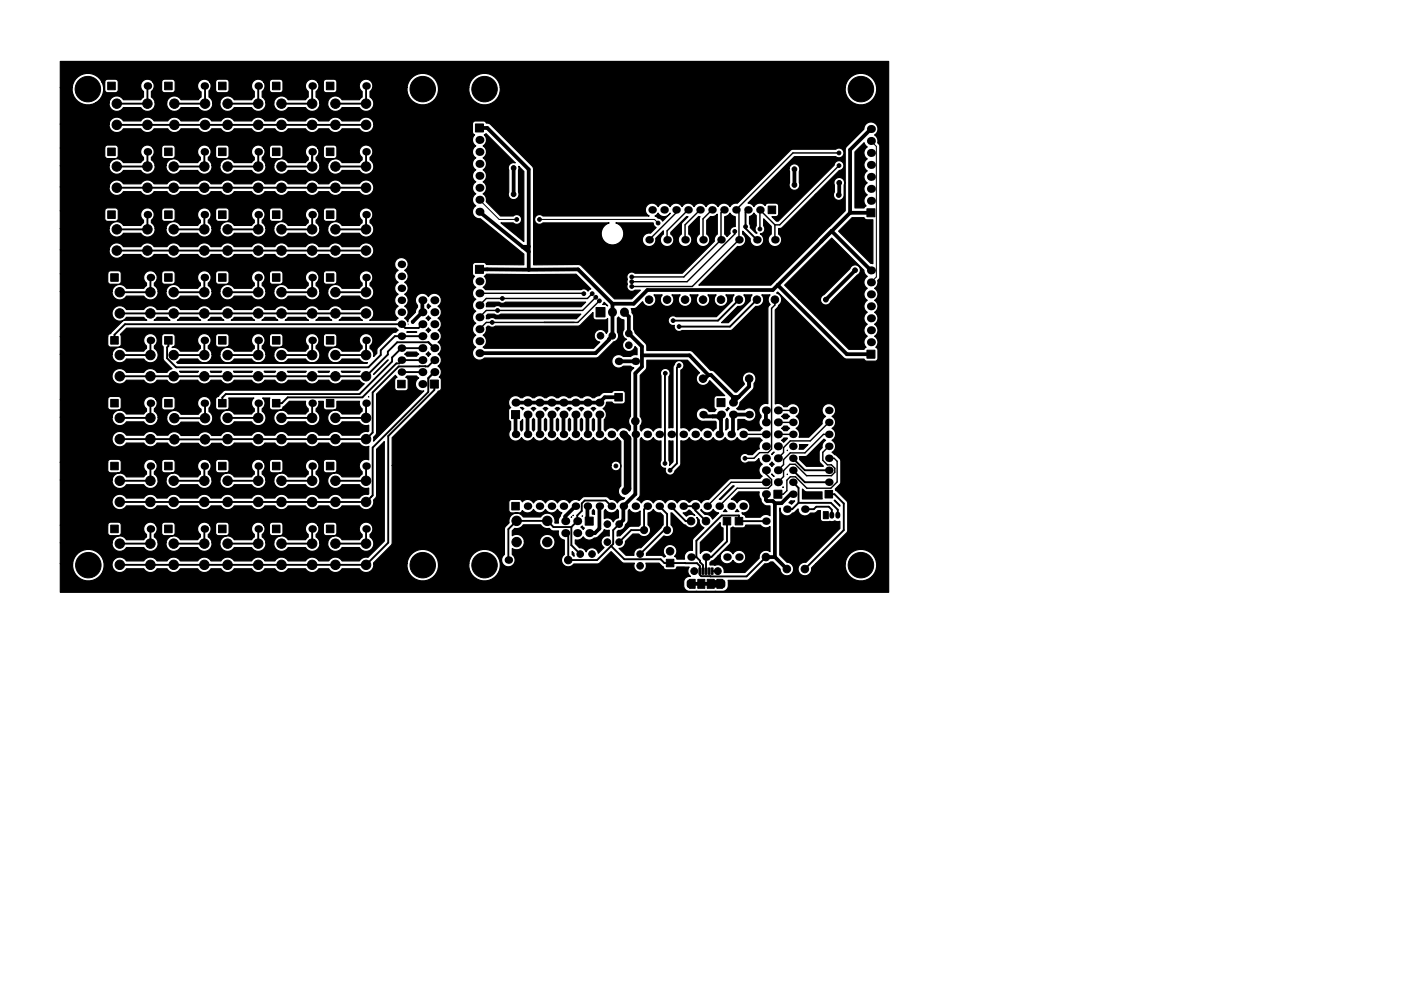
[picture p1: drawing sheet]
<svg xmlns="http://www.w3.org/2000/svg" width="297mm" height="210mm" viewBox="0 0 297 210" stroke-linecap="round" stroke-linejoin="round" font-family="sans-serif">
<g fill="#000" stroke="#000" stroke-width=".21">
<path d="M22.8 17.4h1.6v1.6h-1.6zM34.9 17.4h1.6v1.6h-1.6zM46.3 17.4h1.6v1.6h-1.6zM57.8 17.4h1.6v1.6h-1.6zM69.2 17.4h1.6v1.6h-1.6zM22.8 31.4h1.6v1.6h-1.6zM34.9 31.4h1.6v1.6h-1.6zM46.3 31.4h1.6v1.6h-1.6zM57.8 31.4h1.6v1.6h-1.6zM69.2 31.4h1.6v1.6h-1.6zM100.8 26.3h1.7v1.7h-1.7zM22.8 44.7h1.6v1.6h-1.6z"/>
<path d="M23.5 58.1h1.6v1.6h-1.6zM34.9 44.7h1.6v1.6h-1.6zM34.9 58.1h1.6v1.6h-1.6zM46.3 44.7h1.6v1.6h-1.6zM46.3 58.1h1.6v1.6h-1.6zM57.8 44.7h1.6v1.6h-1.6zM57.8 58.1h1.6v1.6h-1.6zM69.2 44.7h1.6v1.6h-1.6zM69.2 58.1h1.6v1.6h-1.6zM100.8 56.3h1.7v1.7h-1.7zM162.9 43.7h1.6v1.6h-1.6zM183.8 44.3h1.7v1.7h-1.7z"/>
<path d="M23.5 71.4h1.6v1.6h-1.6zM34.9 71.4h1.6v1.6h-1.6zM46.3 71.4h1.6v1.6h-1.6zM57.8 71.4h1.6v1.6h-1.6zM69.2 71.4h1.6v1.6h-1.6zM126.4 65.2h1.9v2h-1.9zM183.8 74.3h1.7v1.7h-1.7zM23.5 84.7h1.6v1.6h-1.6zM23.5 98.1h1.6v1.6h-1.6zM34.9 84.7h1.6v1.6h-1.6zM34.9 98.1h1.6v1.6h-1.6zM46.3 84.7h1.6v1.6h-1.6z"/>
<path d="M46.3 98.1h1.6v1.6h-1.6zM57.8 84.7h1.6v1.6h-1.6zM57.8 98.1h1.6v1.6h-1.6zM69.2 84.7h1.6v1.6h-1.6zM69.2 98.1h1.6v1.6h-1.6zM84.3 80.7h1.6v1.6h-1.6zM91.2 80.6h1.7v1.7h-1.7zM108.5 87.1h1.7v1.7h-1.7zM130.3 83.5h1.6v1.6h-1.6zM152 84.6h1.7v1.7h-1.7zM23.5 111.4h1.6v1.6h-1.6zM34.9 111.4h1.6v1.6h-1.6z"/>
<path d="M46.3 111.4h1.6v1.6h-1.6zM57.8 111.4h1.6v1.6h-1.6zM69.2 111.4h1.6v1.6h-1.6zM108.5 106.6h1.6v1.6h-1.6zM124.1 109.7h1.7v1.7h-1.7zM153.3 109.8h1.6v1.6h-1.6zM155.9 109.8h1.6v1.6h-1.6zM164.1 104h1.7v1.7h-1.7zM174.6 108.5h1v1.5h-1zM174.9 104.1h1.6v1.6h-1.6zM141.3 118.7h1.6v1.6h-1.6zM146.2 122.9h1.2v1.9h-1.2z"/>
<path d="M147.9 122.9h1.5v1.9h-1.5zM148.2 120.5h.4v1.3h-.4zM148.8 120.5h.4v1.3h-.4zM149.5 120.5h.4v1.3h-.4zM149.9 122.9h1.5v1.9h-1.5zM150.1 120.5h.4v1.3h-.4zM150.8 120.5h.4v1.3h-.4zM152 122.9h1.2v1.9h-1.2z"/>
<circle cx="18.6" cy="18.9" r="2.7"/>
<circle cx="89.6" cy="18.9" r="2.7"/>
<circle cx="102.7" cy="18.9" r="2.7"/>
<circle cx="182.5" cy="18.9" r="2.7"/>
<circle cx="24.8" cy="39.8" r="1"/>
<circle cx="24.8" cy="26.5" r="1"/>
<circle cx="24.8" cy="22" r="1"/>
<circle cx="24.8" cy="35.3" r="1"/>
<circle cx="31.3" cy="39.8" r="1"/>
<circle cx="31.3" cy="26.5" r="1"/>
<circle cx="31.3" cy="35.3" r="1"/>
<circle cx="31.3" cy="22" r="1"/>
<circle cx="36.8" cy="39.8" r="1"/>
<circle cx="36.8" cy="35.3" r="1"/>
<circle cx="37" cy="26.5" r="1"/>
<circle cx="37" cy="22" r="1"/>
<circle cx="43.3" cy="39.8" r="1"/>
<circle cx="43.3" cy="35.3" r="1"/>
<circle cx="43.5" cy="26.5" r="1"/>
<circle cx="43.5" cy="22" r="1"/>
<circle cx="48.3" cy="26.5" r="1"/>
<circle cx="48.3" cy="39.8" r="1"/>
<circle cx="48.3" cy="35.3" r="1"/>
<circle cx="48.3" cy="22" r="1"/>
<circle cx="54.8" cy="26.5" r="1"/>
<circle cx="54.8" cy="39.8" r="1"/>
<circle cx="54.8" cy="22" r="1"/>
<circle cx="54.8" cy="35.3" r="1"/>
<circle cx="59.7" cy="26.5" r="1"/>
<circle cx="59.7" cy="39.8" r="1"/>
<circle cx="59.7" cy="35.3" r="1"/>
<circle cx="59.7" cy="22" r="1"/>
<circle cx="66.2" cy="39.8" r="1"/>
<circle cx="66.2" cy="26.5" r="1"/>
<circle cx="66.2" cy="22" r="1"/>
<circle cx="66.2" cy="35.3" r="1"/>
<circle cx="71.1" cy="39.8" r="1"/>
<circle cx="71.1" cy="26.5" r="1"/>
<circle cx="71.1" cy="22" r="1"/>
<circle cx="71.1" cy="35.3" r="1"/>
<circle cx="77.6" cy="26.5" r="1"/>
<circle cx="77.6" cy="39.8" r="1"/>
<circle cx="77.6" cy="22" r="1"/>
<circle cx="77.6" cy="35.3" r="1"/>
<circle cx="108.9" cy="35.6" r=".5"/>
<circle cx="168.4" cy="35.9" r=".5"/>
<circle cx="168.4" cy="39.2" r=".5"/>
<circle cx="177.9" cy="32.4" r=".4"/>
<circle cx="177.9" cy="35.1" r=".4"/>
<circle cx="177.9" cy="38.8" r=".5"/>
<circle cx="24.8" cy="53.2" r="1"/>
<circle cx="24.8" cy="48.7" r="1"/>
<circle cx="31.3" cy="53.2" r="1"/>
<circle cx="31.3" cy="48.7" r="1"/>
<circle cx="36.8" cy="53.2" r="1"/>
<circle cx="36.8" cy="48.7" r="1"/>
<circle cx="43.3" cy="53.2" r="1"/>
<circle cx="43.3" cy="48.7" r="1"/>
<circle cx="48.3" cy="53.2" r="1"/>
<circle cx="48.3" cy="48.7" r="1"/>
<circle cx="54.8" cy="53.2" r="1"/>
<circle cx="54.8" cy="48.7" r="1"/>
<circle cx="59.7" cy="53.2" r="1"/>
<circle cx="59.7" cy="48.7" r="1"/>
<circle cx="66.2" cy="53.2" r="1"/>
<circle cx="66.2" cy="48.7" r="1"/>
<circle cx="71.1" cy="53.2" r="1"/>
<circle cx="71.1" cy="48.7" r="1"/>
<circle cx="77.6" cy="53.2" r="1"/>
<circle cx="77.6" cy="48.7" r="1"/>
<circle cx="108.9" cy="41.2" r=".5"/>
<circle cx="109.6" cy="46.6" r=".4"/>
<circle cx="114.4" cy="46.6" r=".4"/>
<circle cx="133.9" cy="58.8" r=".4"/>
<circle cx="133.9" cy="59.8" r=".4"/>
<circle cx="139.5" cy="47.3" r=".4"/>
<circle cx="155.8" cy="49.1" r=".4"/>
<circle cx="158.1" cy="48.1" r=".4"/>
<circle cx="161.1" cy="48.6" r=".4"/>
<circle cx="177.8" cy="41.4" r=".5"/>
<circle cx="181.3" cy="57.3" r=".5"/>
<circle cx="25.4" cy="79.8" r="1"/>
<circle cx="25.4" cy="66.5" r="1"/>
<circle cx="25.4" cy="62" r="1"/>
<circle cx="25.4" cy="75.3" r="1"/>
<circle cx="31.9" cy="79.8" r="1"/>
<circle cx="31.9" cy="66.5" r="1"/>
<circle cx="31.9" cy="75.3" r="1"/>
<circle cx="31.9" cy="62" r="1"/>
<circle cx="36.8" cy="79.8" r="1"/>
<circle cx="36.8" cy="66.5" r="1"/>
<circle cx="36.8" cy="62" r="1"/>
<circle cx="36.8" cy="75.3" r="1"/>
<circle cx="43.3" cy="79.8" r="1"/>
<circle cx="43.3" cy="66.5" r="1"/>
<circle cx="43.3" cy="75.3" r="1"/>
<circle cx="43.3" cy="62" r="1"/>
<circle cx="48.3" cy="79.8" r="1"/>
<circle cx="48.3" cy="66.5" r="1"/>
<circle cx="48.3" cy="75.3" r="1"/>
<circle cx="48.3" cy="62" r="1"/>
<circle cx="54.8" cy="66.5" r="1"/>
<circle cx="54.8" cy="79.8" r="1"/>
<circle cx="54.8" cy="75.3" r="1"/>
<circle cx="54.8" cy="62" r="1"/>
<circle cx="59.7" cy="79.8" r="1"/>
<circle cx="59.7" cy="66.5" r="1"/>
<circle cx="59.7" cy="75.3" r="1"/>
<circle cx="59.7" cy="62" r="1"/>
<circle cx="66.2" cy="66.5" r="1"/>
<circle cx="66.2" cy="79.8" r="1"/>
<circle cx="66.2" cy="75.3" r="1"/>
<circle cx="66.2" cy="62" r="1"/>
<circle cx="71.1" cy="66.5" r="1"/>
<circle cx="71.1" cy="79.8" r="1"/>
<circle cx="71.1" cy="75.3" r="1"/>
<circle cx="71.1" cy="62" r="1"/>
<circle cx="77.6" cy="66.5" r="1"/>
<circle cx="77.6" cy="79.8" r="1"/>
<circle cx="77.6" cy="75.3" r="1"/>
<circle cx="77.6" cy="62" r="1"/>
<circle cx="104.4" cy="68.4" r=".4"/>
<circle cx="105.5" cy="65.9" r=".4"/>
<circle cx="106.5" cy="63.3" r=".4"/>
<circle cx="123.8" cy="62.3" r=".4"/>
<circle cx="125.6" cy="62.3" r=".4"/>
<circle cx="126.3" cy="63.1" r=".4"/>
<circle cx="127.1" cy="63.8" r=".4"/>
<circle cx="127.3" cy="71.2" r=".7"/>
<circle cx="129.8" cy="71.2" r=".7"/>
<circle cx="133.3" cy="70.7" r=".7"/>
<circle cx="133.3" cy="73.2" r=".7"/>
<circle cx="133.9" cy="60.8" r=".4"/>
<circle cx="137.6" cy="63.6" r=".8"/>
<circle cx="141.1" cy="79.2" r=".4"/>
<circle cx="141.4" cy="63.6" r=".8"/>
<circle cx="142.7" cy="68" r=".4"/>
<circle cx="144" cy="77.5" r=".4"/>
<circle cx="144" cy="69.3" r=".4"/>
<circle cx="145.2" cy="63.6" r=".8"/>
<circle cx="149.1" cy="63.6" r=".8"/>
<circle cx="152.9" cy="63.6" r=".8"/>
<circle cx="156.7" cy="63.6" r=".8"/>
<circle cx="160.5" cy="63.6" r=".8"/>
<circle cx="164.3" cy="63.6" r=".8"/>
<circle cx="175.1" cy="63.6" r=".5"/>
<circle cx="25.4" cy="93.2" r="1"/>
<circle cx="25.4" cy="88.7" r="1"/>
<circle cx="31.9" cy="93.2" r="1"/>
<circle cx="31.9" cy="88.7" r="1"/>
<circle cx="37" cy="88.7" r="1"/>
<circle cx="37" cy="93.2" r="1"/>
<circle cx="43.5" cy="88.7" r="1"/>
<circle cx="43.5" cy="93.2" r="1"/>
<circle cx="48.3" cy="93.2" r="1"/>
<circle cx="48.3" cy="88.7" r="1"/>
<circle cx="54.8" cy="93.2" r="1"/>
<circle cx="54.8" cy="88.7" r="1"/>
<circle cx="59.7" cy="93.2" r="1"/>
<circle cx="59.7" cy="88.7" r="1"/>
<circle cx="66.2" cy="93.2" r="1"/>
<circle cx="66.2" cy="88.7" r="1"/>
<circle cx="71.1" cy="93.2" r="1"/>
<circle cx="71.1" cy="88.7" r="1"/>
<circle cx="77.6" cy="93.2" r="1"/>
<circle cx="77.6" cy="88.7" r="1"/>
<circle cx="130.6" cy="98.9" r=".4"/>
<circle cx="134.7" cy="89.4" r=".8"/>
<circle cx="141" cy="98.3" r=".4"/>
<circle cx="142.1" cy="99.8" r=".4"/>
<circle cx="149.1" cy="80.3" r=".8"/>
<circle cx="157.9" cy="97.2" r=".4"/>
<circle cx="158.8" cy="80.3" r=".8"/>
<circle cx="18.7" cy="119.9" r="2.7"/>
<circle cx="25.4" cy="119.8" r="1"/>
<circle cx="25.4" cy="106.5" r="1"/>
<circle cx="25.4" cy="102" r="1"/>
<circle cx="25.4" cy="115.3" r="1"/>
<circle cx="31.9" cy="106.5" r="1"/>
<circle cx="31.9" cy="119.8" r="1"/>
<circle cx="31.9" cy="102" r="1"/>
<circle cx="31.9" cy="115.3" r="1"/>
<circle cx="36.8" cy="119.8" r="1"/>
<circle cx="36.8" cy="106.5" r="1"/>
<circle cx="36.8" cy="115.3" r="1"/>
<circle cx="36.8" cy="102" r="1"/>
<circle cx="43.3" cy="106.5" r="1"/>
<circle cx="43.3" cy="119.8" r="1"/>
<circle cx="43.3" cy="102" r="1"/>
<circle cx="43.3" cy="115.3" r="1"/>
<circle cx="48.3" cy="106.5" r="1"/>
<circle cx="48.3" cy="119.8" r="1"/>
<circle cx="48.3" cy="102" r="1"/>
<circle cx="48.3" cy="115.3" r="1"/>
<circle cx="54.8" cy="106.5" r="1"/>
<circle cx="54.8" cy="119.8" r="1"/>
<circle cx="54.8" cy="102" r="1"/>
<circle cx="54.8" cy="115.3" r="1"/>
<circle cx="59.7" cy="106.5" r="1"/>
<circle cx="59.7" cy="119.8" r="1"/>
<circle cx="59.7" cy="102" r="1"/>
<circle cx="59.7" cy="115.3" r="1"/>
<circle cx="66.2" cy="119.8" r="1"/>
<circle cx="66.2" cy="106.5" r="1"/>
<circle cx="66.2" cy="115.3" r="1"/>
<circle cx="66.2" cy="102" r="1"/>
<circle cx="71.1" cy="106.5" r="1"/>
<circle cx="71.1" cy="119.8" r="1"/>
<circle cx="71.1" cy="102" r="1"/>
<circle cx="71.1" cy="115.3" r="1"/>
<circle cx="77.6" cy="119.8" r="1"/>
<circle cx="77.6" cy="106.5" r="1"/>
<circle cx="77.6" cy="102" r="1"/>
<circle cx="77.6" cy="115.3" r="1"/>
<circle cx="89.6" cy="119.9" r="2.7"/>
<circle cx="102.7" cy="119.9" r="2.7"/>
<circle cx="109.5" cy="115" r="1"/>
<circle cx="109.5" cy="110.5" r="1"/>
<circle cx="116" cy="115" r="1"/>
<circle cx="116" cy="110.5" r="1"/>
<circle cx="120.5" cy="118.8" r=".8"/>
<circle cx="123" cy="117.6" r=".7"/>
<circle cx="125.5" cy="117.6" r=".7"/>
<circle cx="128.8" cy="111.2" r=".7"/>
<circle cx="128.8" cy="115" r=".7"/>
<circle cx="131.3" cy="111.2" r=".7"/>
<circle cx="131.3" cy="115" r=".7"/>
<circle cx="132.5" cy="104.2" r=".4"/>
<circle cx="135.7" cy="117.6" r=".7"/>
<circle cx="136.6" cy="112.5" r=".75"/>
<circle cx="141.4" cy="112.5" r=".75"/>
<circle cx="142.1" cy="117" r=".8"/>
<circle cx="146.5" cy="110.6" r=".8"/>
<circle cx="149.7" cy="110.6" r=".8"/>
<circle cx="162.4" cy="118.2" r=".8"/>
<circle cx="182.5" cy="119.9" r="2.7"/>
<circle cx="135.7" cy="120.1" r=".7"/>
<circle cx="147.2" cy="121.2" r=".72"/>
<circle cx="152.2" cy="121.2" r=".72"/>
<circle cx="166.8" cy="120.7" r=".8"/>
<circle cx="170.6" cy="120.7" r=".8"/>
</g>
<path d="M129.9 66.2v.1M132.4 66.2v.1" fill="none" stroke="#000" stroke-width="1.9"/>
<g fill="#000">
<circle cx="31.3" cy="18.2" r=".8"/>
<circle cx="43.3" cy="18.2" r=".8"/>
<circle cx="54.8" cy="18.2" r=".8"/>
<circle cx="66.2" cy="18.2" r=".8"/>
<circle cx="77.6" cy="18.2" r=".8"/>
<circle cx="31.3" cy="32.2" r=".8"/>
<circle cx="43.3" cy="32.2" r=".8"/>
<circle cx="54.8" cy="32.2" r=".8"/>
<circle cx="66.2" cy="32.2" r=".8"/>
<circle cx="77.6" cy="32.2" r=".8"/>
<circle cx="101.7" cy="37.3" r=".85"/>
<circle cx="101.7" cy="29.7" r=".85"/>
<circle cx="101.7" cy="34.8" r=".85"/>
<circle cx="101.7" cy="39.8" r=".85"/>
<circle cx="101.7" cy="32.2" r=".85"/>
<circle cx="184.7" cy="32.4" r=".85"/>
<circle cx="184.7" cy="29.9" r=".85"/>
<circle cx="184.7" cy="27.4" r=".85"/>
<circle cx="184.7" cy="37.5" r=".85"/>
<circle cx="184.7" cy="35" r=".85"/>
<circle cx="31.3" cy="45.5" r=".8"/>
<circle cx="31.9" cy="58.9" r=".8"/>
<circle cx="43.3" cy="45.5" r=".8"/>
<circle cx="43.3" cy="58.9" r=".8"/>
<circle cx="54.8" cy="58.9" r=".8"/>
<circle cx="54.8" cy="45.5" r=".8"/>
<circle cx="66.2" cy="45.5" r=".8"/>
<circle cx="66.2" cy="58.9" r=".8"/>
<circle cx="77.6" cy="45.5" r=".8"/>
<circle cx="77.6" cy="58.9" r=".8"/>
<circle cx="85.1" cy="56.1" r=".8"/>
<circle cx="85.1" cy="58.6" r=".8"/>
<circle cx="101.7" cy="59.7" r=".85"/>
<circle cx="101.7" cy="42.4" r=".85"/>
<circle cx="101.7" cy="44.9" r=".85"/>
<circle cx="137.6" cy="50.9" r=".8"/>
<circle cx="138.3" cy="44.5" r=".8"/>
<circle cx="140.8" cy="44.5" r=".8"/>
<circle cx="141.4" cy="50.9" r=".8"/>
<circle cx="143.3" cy="44.5" r=".8"/>
<circle cx="145.2" cy="50.9" r=".8"/>
<circle cx="145.9" cy="44.5" r=".8"/>
<circle cx="148.4" cy="44.5" r=".8"/>
<circle cx="149.1" cy="50.9" r=".8"/>
<circle cx="151" cy="44.5" r=".8"/>
<circle cx="152.9" cy="50.9" r=".8"/>
<circle cx="153.5" cy="44.5" r=".8"/>
<circle cx="156" cy="44.5" r=".8"/>
<circle cx="156.7" cy="50.9" r=".8"/>
<circle cx="158.6" cy="44.5" r=".8"/>
<circle cx="160.5" cy="50.9" r=".8"/>
<circle cx="161.1" cy="44.5" r=".8"/>
<circle cx="164.3" cy="50.9" r=".8"/>
<circle cx="184.7" cy="40.1" r=".85"/>
<circle cx="184.7" cy="42.6" r=".85"/>
<circle cx="184.7" cy="59.9" r=".85"/>
<circle cx="184.7" cy="57.4" r=".85"/>
<circle cx="31.9" cy="72.2" r=".8"/>
<circle cx="43.3" cy="72.2" r=".8"/>
<circle cx="54.8" cy="72.2" r=".8"/>
<circle cx="66.2" cy="72.2" r=".8"/>
<circle cx="77.6" cy="72.2" r=".8"/>
<circle cx="85.1" cy="78.9" r=".8"/>
<circle cx="85.1" cy="61.2" r=".8"/>
<circle cx="85.1" cy="66.2" r=".8"/>
<circle cx="85.1" cy="73.9" r=".8"/>
<circle cx="85.1" cy="63.7" r=".8"/>
<circle cx="85.1" cy="71.3" r=".8"/>
<circle cx="85.1" cy="68.8" r=".8"/>
<circle cx="85.1" cy="76.4" r=".8"/>
<circle cx="89.6" cy="68.8" r=".85"/>
<circle cx="89.6" cy="71.3" r=".85"/>
<circle cx="89.6" cy="73.9" r=".85"/>
<circle cx="89.6" cy="76.4" r=".85"/>
<circle cx="89.6" cy="78.9" r=".85"/>
<circle cx="89.6" cy="66.2" r=".85"/>
<circle cx="89.6" cy="63.7" r=".85"/>
<circle cx="92.1" cy="66.2" r=".85"/>
<circle cx="92.1" cy="68.8" r=".85"/>
<circle cx="92.1" cy="73.9" r=".85"/>
<circle cx="92.1" cy="71.3" r=".85"/>
<circle cx="92.1" cy="76.4" r=".85"/>
<circle cx="92.1" cy="78.9" r=".85"/>
<circle cx="92.1" cy="63.7" r=".85"/>
<circle cx="101.7" cy="69.8" r=".85"/>
<circle cx="101.7" cy="64.8" r=".85"/>
<circle cx="101.7" cy="67.3" r=".85"/>
<circle cx="101.7" cy="74.9" r=".85"/>
<circle cx="101.7" cy="72.4" r=".85"/>
<circle cx="101.7" cy="62.2" r=".85"/>
<circle cx="131.1" cy="76.7" r=".8"/>
<circle cx="134.7" cy="76.7" r=".8"/>
<circle cx="184.7" cy="72.6" r=".85"/>
<circle cx="184.7" cy="70.1" r=".85"/>
<circle cx="184.7" cy="67.5" r=".85"/>
<circle cx="184.7" cy="62.4" r=".85"/>
<circle cx="184.7" cy="65" r=".85"/>
<circle cx="31.9" cy="85.5" r=".8"/>
<circle cx="31.9" cy="98.9" r=".8"/>
<circle cx="43.3" cy="85.5" r=".8"/>
<circle cx="43.3" cy="98.9" r=".8"/>
<circle cx="54.8" cy="85.5" r=".8"/>
<circle cx="54.8" cy="98.9" r=".8"/>
<circle cx="66.2" cy="85.5" r=".8"/>
<circle cx="66.2" cy="98.9" r=".8"/>
<circle cx="77.6" cy="85.5" r=".8"/>
<circle cx="77.6" cy="98.9" r=".8"/>
<circle cx="89.6" cy="81.5" r=".85"/>
<circle cx="109.3" cy="85.4" r=".85"/>
<circle cx="109.3" cy="92.2" r=".8"/>
<circle cx="111.8" cy="88" r=".85"/>
<circle cx="111.8" cy="85.4" r=".85"/>
<circle cx="111.8" cy="92.2" r=".8"/>
<circle cx="114.4" cy="85.4" r=".85"/>
<circle cx="114.4" cy="88" r=".85"/>
<circle cx="114.4" cy="92.2" r=".8"/>
<circle cx="116.9" cy="85.4" r=".85"/>
<circle cx="116.9" cy="88" r=".85"/>
<circle cx="116.9" cy="92.2" r=".8"/>
<circle cx="119.5" cy="88" r=".85"/>
<circle cx="119.5" cy="85.4" r=".85"/>
<circle cx="119.5" cy="92.2" r=".8"/>
<circle cx="122" cy="85.4" r=".85"/>
<circle cx="122" cy="88" r=".85"/>
<circle cx="122" cy="92.2" r=".8"/>
<circle cx="124.5" cy="85.4" r=".85"/>
<circle cx="124.5" cy="92.2" r=".8"/>
<circle cx="124.5" cy="88" r=".85"/>
<circle cx="127.1" cy="88" r=".85"/>
<circle cx="127.1" cy="85.4" r=".85"/>
<circle cx="127.1" cy="92.2" r=".8"/>
<circle cx="129.6" cy="92.2" r=".8"/>
<circle cx="132.2" cy="92.2" r=".8"/>
<circle cx="134.7" cy="92.2" r=".8"/>
<circle cx="137.2" cy="92.2" r=".8"/>
<circle cx="139.8" cy="92.2" r=".8"/>
<circle cx="142.3" cy="92.2" r=".8"/>
<circle cx="144.9" cy="92.2" r=".8"/>
<circle cx="147.4" cy="92.2" r=".8"/>
<circle cx="149.1" cy="88" r=".8"/>
<circle cx="149.9" cy="92.2" r=".8"/>
<circle cx="152.5" cy="92.2" r=".8"/>
<circle cx="152.9" cy="88" r=".85"/>
<circle cx="155" cy="92.2" r=".8"/>
<circle cx="155.4" cy="88" r=".85"/>
<circle cx="155.4" cy="85.4" r=".85"/>
<circle cx="157.6" cy="92.2" r=".8"/>
<circle cx="158.8" cy="88" r=".8"/>
<circle cx="162.4" cy="97.2" r=".85"/>
<circle cx="162.4" cy="87.1" r=".85"/>
<circle cx="162.4" cy="89.6" r=".85"/>
<circle cx="162.4" cy="94.7" r=".85"/>
<circle cx="162.4" cy="99.8" r=".85"/>
<circle cx="162.4" cy="92.2" r=".85"/>
<circle cx="164.9" cy="87.1" r=".85"/>
<circle cx="164.9" cy="97.2" r=".85"/>
<circle cx="164.9" cy="89.6" r=".85"/>
<circle cx="164.9" cy="92.2" r=".85"/>
<circle cx="164.9" cy="94.7" r=".85"/>
<circle cx="164.9" cy="99.8" r=".85"/>
<circle cx="168.1" cy="99.8" r=".8"/>
<circle cx="168.1" cy="97.2" r=".8"/>
<circle cx="168.1" cy="87.1" r=".8"/>
<circle cx="168.1" cy="94.7" r=".8"/>
<circle cx="168.1" cy="92.2" r=".8"/>
<circle cx="168.1" cy="89.6" r=".8"/>
<circle cx="175.7" cy="99.8" r=".8"/>
<circle cx="175.7" cy="87.1" r=".8"/>
<circle cx="175.7" cy="92.2" r=".8"/>
<circle cx="175.7" cy="89.6" r=".8"/>
<circle cx="175.7" cy="97.2" r=".8"/>
<circle cx="175.7" cy="94.7" r=".8"/>
<circle cx="31.9" cy="112.2" r=".8"/>
<circle cx="43.3" cy="112.2" r=".8"/>
<circle cx="54.8" cy="112.2" r=".8"/>
<circle cx="66.2" cy="112.2" r=".8"/>
<circle cx="77.6" cy="112.2" r=".8"/>
<circle cx="107.8" cy="118.8" r=".8"/>
<circle cx="111.8" cy="107.4" r=".8"/>
<circle cx="114.4" cy="107.4" r=".8"/>
<circle cx="116.9" cy="107.4" r=".8"/>
<circle cx="119.5" cy="107.4" r=".8"/>
<circle cx="119.8" cy="113.1" r=".85"/>
<circle cx="119.8" cy="110.6" r=".85"/>
<circle cx="122" cy="107.4" r=".8"/>
<circle cx="122.4" cy="110.6" r=".85"/>
<circle cx="122.4" cy="113.1" r=".85"/>
<circle cx="124.5" cy="107.4" r=".8"/>
<circle cx="124.9" cy="113.1" r=".85"/>
<circle cx="127.1" cy="107.4" r=".8"/>
<circle cx="129.6" cy="107.4" r=".8"/>
<circle cx="132.2" cy="107.4" r=".8"/>
<circle cx="134.7" cy="107.4" r=".8"/>
<circle cx="137.2" cy="107.4" r=".8"/>
<circle cx="139.8" cy="107.4" r=".8"/>
<circle cx="142.3" cy="107.4" r=".8"/>
<circle cx="144.9" cy="107.4" r=".8"/>
<circle cx="146.5" cy="118.2" r=".8"/>
<circle cx="147.4" cy="107.4" r=".8"/>
<circle cx="149.7" cy="118.2" r=".8"/>
<circle cx="149.9" cy="107.4" r=".8"/>
<circle cx="152.5" cy="107.4" r=".8"/>
<circle cx="154.1" cy="118.2" r=".8"/>
<circle cx="155" cy="107.4" r=".8"/>
<circle cx="156.7" cy="118.2" r=".8"/>
<circle cx="157.6" cy="107.4" r=".8"/>
<circle cx="162.4" cy="104.9" r=".85"/>
<circle cx="162.4" cy="110.6" r=".8"/>
<circle cx="162.4" cy="102.3" r=".85"/>
<circle cx="164.9" cy="102.3" r=".85"/>
<circle cx="166.8" cy="108" r=".8"/>
<circle cx="168.1" cy="102.3" r=".8"/>
<circle cx="168.1" cy="104.9" r=".8"/>
<circle cx="170.6" cy="108" r=".8"/>
<circle cx="175.7" cy="102.3" r=".8"/>
</g>
<path d="M146.2 123.5v.7M153.2 123.5v.7" fill="none" stroke="#000" stroke-width="1.2"/>
<path d="M176.4 109.1v.4M177.6 109.1v.4" fill="none" stroke="#000" stroke-width="1.1"/>
<g fill="none" stroke="#000" stroke-width=".4">
<path d="M31.3 18.2v3.8h-6.5M43.3 18.2l.2 .2v3.6h-6.5M54.8 18.2v3.8h-6.5M66.2 18.2v3.8h-6.5M77.6 18.2v3.8h-6.5M24.8 39.8h52.8M24.8 26.5h52.8M31.3 32.2v3.1h-6.5M43.3 32.2v3.1h-6.5M54.8 32.2v3.1h-6.5M66.2 32.2v3.1h-6.5M77.6 32.2v3.1h-6.5"/>
<path d="M24.8 53.2h52.8M31.3 45.5v3.2h-6.5M31.9 58.9v3.1h-6.5M43.3 45.5v3.2h-6.5M43.3 58.9v3.1h-6.5M54.8 45.5v3.2h-6.5M54.8 58.9v3.1h-6.5M66.2 45.5v3.2h-6.5M66.2 58.9v3.1h-6.5M70 58.8v.1M77.6 45.5v3.2h-6.5M77.6 58.9v3.1h-6.5"/>
<path d="M158.6 44.5l-.5 .5v3.5l2.4 2.4M25.4 66.5h52.2M31.9 72.2v3.1h-6.5M43.3 72.2v3.1h-6.5M54.8 72.2v3.1h-6.5M66.2 72.2v3.1h-6.5M77.6 72.2v3.1h-6.5M84.9 73.6l.2 .3M85.1 78.9h4.5M85.1 73.9h4.5M85.1 73.9l-2 1.9v.9l-6.9 6.9h-28.3l-.8 .7v1.2M89.6 76.4h-4.5v.3l-.4 .4h-.7l-7.2 7.2h-15.8l-1.2 1.2h-1.2"/>
<path d="M89.6 71.3h-5.9l-3 3v1l-2.6 2.6h-40.8l-1.9-1.9v-2.3l.3-.3v-1.2M89.6 68.8l-.8 .8h-2.9l-.8-.8h-58.6l-2.2 2.2v1.2M90.8 72.6l1.3 1.3M90.8 72.6h-6.6l-2 2v.6l-4.6 4.6h-52.2M92.1 76.4l-1.3 1.3h-6.3l-5.5 5.6v8.5l-1.4 1.4h-52.2M92.1 78.9l-1.3 1.3v3l-11.8 11.8v10.1l-1.4 1.4h-52.2M141.1 79.2l-.1 19.1M144 77.5l-.5 .5v20.3l-1.4 1.5M156.7 63.6l-4.5 4.4h-9.5M160.5 63.6l-5.7 5.7h-10.8M31.9 98.9v3.1h-6.5M31.9 85.5v3.2h-6.5"/>
<path d="M43.3 98.9v3.1h-6.5M43.3 85.5l.2 .2v3h-6.5M54.8 98.9v3.1h-6.5M54.8 85.5v3.2h-6.5M66.2 98.9v3.1h-6.5M66.2 85.5v3.2h-6.5M77.6 85.5v3.2h-6.5M77.6 98.9v3.1h-6.5M92.1 81.5v1.2l-9.8 9.8v22.6l-4.7 4.7h-52.2M168.1 97.2l2.5 2.6h5.1M168.1 99.8l2.5 2.5h5.1M31.9 112.2v3.1h-6.5"/>
<path d="M43.3 112.2v3.1h-6.5M54.8 112.2v3.1h-6.5M66.2 112.2v3.1h-6.5M77.6 112.2v3.1h-6.5M121.1 111.8v3.9l1.9 1.9M121.1 111.8h-3.8l-1.3-1.3h-6.5l-1.7 1.8v6.5M129.6 115.8l2.8 2.9h7.7l.8 .8h6.9l.6 .6v1.9l.3 .2 9.6 .1 4.1-4.1M129.6 107.4l-1.2-1.2h-4.4l-.7 .6v1.6l-.9 1v1.2l-1.3 1.2M131.3 111.2l-1.3 1.3v2.9l-3.4 3.4h-6.1v-5.1l-.7-.6M137.2 107.4l-.6 .7v4.4h-2.8l-2.5 2.5M139.8 107.4l1.6 1.6v3.5h-.6l-5.1 5.1M142.3 107.4l3.1 3.2h1.1"/>
<path d="M144.9 107.4h2.5v.9l2.3 2.3M145.2 119.5h.1M146.5 118.2h1.1M147.6 118.2l.8 .8v.3l.6 .6v1.3M154.1 110.6v4.3l-3.3 3.3h-1.1v3M162.4 110.6h-5.7v-1.2h-3.7l-5.4 5.3v3.5M164.3 118.2l2.2 2.2M168.1 102.3l1.2 1.2v3.2M169.3 106.7l-1.3 1.3h-1.2M169.3 106.7h6.9l1.4 1.4v1.2M170.6 108h2l.5-.5h2.6l.7 .6v1.2M175.7 104.9h1.2l2 1.9v5.7l-8.3 8.2"/>
<path d="M149.1 120.1h-.1M151 121.2h1.2"/>
</g>
<g fill="none" stroke="#000" stroke-width=".8">
<path d="M101.7 27.1h1.6l8.8 8.8v21.3M108.9 35.6v5.6M168.4 35.9v3.3M177.9 38.8l-.1 2.6M184.7 27.4l-4.5 4.4v13.3M101.7 57.1l10.4 .1M101.7 44.9l10.4 8.5M112.1 57.2l10.5-.1 7.3 7.3M112.1 52.3l-1.3 .1M176.4 49l-2.2 2.2M176.4 49l8.3 8.4M180.2 45.1h4.5"/>
<path d="M180.2 45.1l-16.4 16.4h-26.5l-3 2.9h-4.4M181.3 57.3l-6.3 6.3M87.5 68.3h.1M89.6 63.7v2.5l-2.1 2.1M129.9 64.4v6.8l-3.6 3.7h-24.6M131.1 76.7h3.6M132.4 66.2l.9 1v3.5l2.8 2.8v4.3l-1.4 1.4v25.7l-2.5 2.5v2.9l-.9 .9M136.1 75.4h10.1l4 4.2M150.2 79.6l-1.1 1.1M150.2 79.6h.6l4.6 4.6M164.9 60.5l14.6 14.6h5.2M85.4 81.2l-.3 .3"/>
<path d="M109.3 88v4.2M111.8 88v4.2M114.4 88v4.2M116.9 88v4.2M119.5 88v4.2M122 88v4.2M124.5 88v4.2M127.1 88v4.2M131.1 84.3h-2.9l-1.1 1.1h-17.8M152.1 88.3l.8 .8M152.9 88l-.4 .3h-3.4M152.9 88.3v3.5l-.4 .4"/>
<path d="M156.7 84.2h-1.3M158.8 80.3v1.7l-3.4 3.4v-1.2M158.8 88h-3.4v3.8l-.4 .4M162.4 87.1v2.5M122 107.4l-2.2 2.2v1M124.5 107.4v2.8l.4 .4M127.1 107.4v4.8l-1 .9h-1.2M162.4 104.9v1.2l.2 .2h1.2l.5 .5M162.4 118.2h1.9M164.3 118.2l2.5 2.5M164.3 106.8v11.4M167.6 104.9l-1.9 1.9h-1.4"/>
<path d="M146.8 123.9h3.9"/>
</g>
<path d="M132.2 92.2l.9 .8v10.7l-.6 .5M150.7 123.9h1.9" fill="none" stroke="#000" stroke-width="1.6"/>
<g fill="none" stroke="#000" stroke-width=".3">
<path d="M177.9 32.4h-9.8l-12.1 12.1 .7 .7v5.7l-9.9 9.9h-12.9M177.9 35.1l-12.6 12.6h-1M143.3 44.5v.7l-5.7 5.7M145.9 44.5l-4.5 4.5v1.9M148.4 44.5l-3.2 3.2v3.2M151 44.5l-1.9 1.9v4.5M153.5 44.5l-.6 .7v5.7l-7.9 7.9h-11.1M155.8 49.1v.6l-10.1 10.1h-11.8M164.3 47.7l-3.2-3.2v4.1M164.3 47.7v3.2M101.7 62.2l22.1 .1M125.6 62.3l-1.1 1h-21.4l-1.4 1.5"/>
<path d="M126.3 63.1l-2.8 2.8h-20.4l-1.4 1.4M127.1 63.8l-4.6 4.6h-19.4l-1.4 1.4M164.3 63.6v1.1l-.7 .7v29.9l-.8 .7h-1.8l-1.1 1.2h-2M90.8 80.2v1.8M157.6 92.2h4.8M162.4 99.8v.7l1.2 1.2v1.2l-.7 .7h-6.6l-3.8 3.8M164.9 92.2h3.2M164.9 87.1h3.2M164.9 89.6h3.2M175.7 97.2h1.2l.6 .7v4.3l-1.3 1.4h-5.1l-2.4-2.4h-1.1l-.8 .7v2.2l-.7 .8h-1.2M175.7 92.2h-1.1l-3.9 3.9h-3.1l-1.5 1.4v1.1l-1.2 1.2M175.7 89.6l-3.9 3.9h-4.2l-1.5 1.5v1l-1.2 1.2"/>
<path d="M175.7 94.7l-1.2 1.3v1.7l.9 .9h.9l.7 .7v.9l-.7 .7h-5.3l-2.4-2.4h-1.1l-1.4 1.3v1.3l-1.2 1.2M79 105.2l-.4 .3M162.4 102.3h-7.4l-5.1 5.1"/>
</g>
<path d="M184.7 29.9l1.1 1.2v27.7l-1.1 1.1M101.7 42.4l4.1 4.2h3.8M114.4 46.6h24.4l.7 .7" fill="none" stroke="#000" stroke-width=".21"/>
<g fill="#000" stroke="#000" stroke-width=".25">
<path d="M102.7 28.6l.3-.3 6.2 6.3a1.14 1.14 0 0 0-1.2 .3 1.14 1.14 0 0 0-.1 1.2v4.7a1.14 1.14 0 0 0 1 1.6 1.14 1.14 0 0 0 1-1.6l.1-5.5 1.1 1.1v14.8l-4.9-3.9h2.6a1.04 1.04 0 0 0 1.5 0 1.04 1.04 0 0 0 0-1.5 1.04 1.04 0 0 0-1.5 0h-2.7l-3-3v-.8l-.7-.9a1.48 1.48 0 0 0 0-2.5 1.48 1.48 0 0 0 0-2.6 1.48 1.48 0 0 0 0-2.5 1.48 1.48 0 0 0 0-2.5 1.48 1.48 0 0 0 .3-2.4zM183.2 30.3l.3 .6 .4 .3a1.48 1.48 0 0 0 0 2.5 1.48 1.48 0 0 0 0 2.6 1.48 1.48 0 0 0 0 2.5 1.48 1.48 0 0 0 0 2.5 1.48 1.48 0 0 0-.3 2.4l-.4 .4h-1.9v-11.9zM102.7 58.6l.4-.4h19l3.2 3.1-.6 .5a1.03 1.03 0 0 0-1.5-.4h-20.3l-.5-.4a1.48 1.48 0 0 0 .3-2.4zM138.9 45.8l.6-.6a1.44 1.44 0 0 0 2.6 0l-1.6 1.7-.3-.4zM153.6 46l.8-.4 .4-.4 .3 .4 .8 .4v2.1a1.03 1.03 0 0 0-1.1 1.4l-.7 .7-.5-.5zM158.9 45.9l.6-.3 .4-.4 .4 .5v2.2a1.03 1.03 0 0 0 .2 1.5l-.3 .1-1.1-1.2-.2-.8zM166.4 60.5l9.9-10 6.9 6.8 .1 .8 .6 .5a1.48 1.48 0 0 0 0 2.6 1.48 1.48 0 0 0 0 2.5 1.48 1.48 0 0 0 0 2.6 1.48 1.48 0 0 0 0 2.5 1.48 1.48 0 0 0 0 2.5 1.48 1.48 0 0 0-.3 2.4l-.4 .4h-3.2l-10.7-10.6h4.7a1.14 1.14 0 0 0 .8 1.2 1.14 1.14 0 0 0 1.4-.7l5.6-5.6a1.14 1.14 0 0 0 .2-1.9 1.14 1.14 0 0 0-1.8 .5l-6 5.9-.2 .6h-4.7zM180.7 46.2h2.5l.5 .4h1.4v9.3h-.5l-6.8-6.9zM32.7 68l.6-.7h2.1l.7 .7zM38.1 78.8h4l-.2 .2h-3.7zM37.6 68l.6-.7h3.7l.7 .7zM44.6 78.8h2.4l-.2 .2h-2.1z"/>
<path d="M44.1 68l.6-.7h2.1l.7 .7zM49.5 78.8h4l-.2 .2h-3.6zM49 68l.7-.7h3.6l.7 .7zM56 78.8h2.4l-.1 .2h-2.1zM55.5 68l.7-.7h2.1l.6 .7zM60.9 78.8h4l-.1 .2h-3.7zM60.5 68l.6-.7h3.7l.6 .7zM67.4 78.8h2.5l-.2 .2h-2.1zM67 68l.6-.7h2.1l.6 .7zM72.4 78.8h4l-.2 .2h-3.7zM71.9 68l.6-.7h3.7l.6 .7zM79.2 79.4l3.1-3.1z"/>
<path d="M79.8 83.6l4-4 .4 .5-.3 .1-.2 .4v1.7a.64 .64 0 0 0 .6 .6h1.6a.64 .64 0 0 0 .6-.6v-1.7l-.1-.4-.4-.1 .3-.3h2l.5 .4a1.48 1.48 0 0 0-.6 1.8 1.48 1.48 0 0 0 1.7 .9l-10.7 10.7v-.8l.5-.6 .2-.4zM86.2 70.4h2.2zM85.8 75.1l.5-.4h2l.5 .4-.5 .5h-2zM90.3 75.1l.5-.5 .5 .5-.5 .5zM90.3 70.1l.5-.5 .5 .5-.5 .5zM90.3 67.5l.5-.5 .5 .5-.5 .5zM90.8 64.5l.5 .5-.5 .5-.2-.3v-.4zM103.1 67l.3-.4h1.4a1.03 1.03 0 0 0 1.4 0h17l-1 1h-17.2a1.03 1.03 0 0 0-1.3 0h-.6zM103.1 64.4l.3-.3h2.4a1.03 1.03 0 0 0 1.4 0h17l-1 1h-17a1.03 1.03 0 0 0-1.4 0h-1.7zM103.1 69.5l.3-.3h.3a1.03 1.03 0 0 0 1.3 0h17.5l.6-.2 2.6-2.7v.9a.64 .64 0 0 0 .7 .7h2l.4-.3v2.8l-.2 .4a1.34 1.34 0 0 0-2.3-.4 1.34 1.34 0 0 0 .9 2.2l-1.4 1.3h-23.1l-.3-.2a1.48 1.48 0 0 0 0-2.6l.6-.5zM128.1 64.1l.7 .8-.3-.2-.7-.1zM133.8 65.5l1.1-.2 1.3-1.3a1.44 1.44 0 0 0 2.2 .8 1.44 1.44 0 0 0 .2-2.2h1.8a1.44 1.44 0 0 0 0 2 1.44 1.44 0 0 0 2.1 0 1.44 1.44 0 0 0 0-2h1.7a1.44 1.44 0 0 0 0 2 1.44 1.44 0 0 0 2.1 0 1.44 1.44 0 0 0 0-2h1.7a1.44 1.44 0 0 0 0 2 1.44 1.44 0 0 0 2.1 0 1.44 1.44 0 0 0 0-2h1.7a1.44 1.44 0 0 0 0 2 1.44 1.44 0 0 0 2.1 0 1.44 1.44 0 0 0 0-2h1.8l-.4 .6v.6l-3.4 3.4h-8.6a1.04 1.04 0 0 0-1.6 .6 1.04 1.04 0 0 0 1.3 1.2 1.03 1.03 0 0 0 .4 1.2 1.03 1.03 0 0 0 1.2-.1h10.5l5.1-5.1a1.43 1.43 0 0 0 1.6-.8 1.43 1.43 0 0 0-.3-1.6h1.8a1.42 1.42 0 0 0 0 2l-.4 .4-.1 .4v20.2a1.49 1.49 0 0 0-1.7 .7 1.49 1.49 0 0 0 .3 1.8v.4a1.48 1.48 0 0 0 .2 2.4l-.5 .5h-2.3a1.43 1.43 0 0 0-2.4-.1v-2.3h1.4a1.44 1.44 0 0 0 2.1 0 1.44 1.44 0 0 0 0-2 1.44 1.44 0 0 0-2.1-.1h-1.3l-.3-.2 .5-.6 .2-.7 2.8-2.8 .2-1.3a1.44 1.44 0 0 0-.1-2 1.44 1.44 0 0 0-2 0 1.44 1.44 0 0 0 0 2v.3l-1.6 1.6h-.4l-4.3-4.4-.9-.3-4-4.1h-9.5v-1.1l-.1-.4-2.3-2.3-.3-.7-.1-2.9-.3-.6z"/>
<path d="M137.1 76.4h8.7l2.5 2.7a1.46 1.46 0 0 0-.1 2.4 1.46 1.46 0 0 0 2.3-.7l3.2 3.1h-1.7a.64 .64 0 0 0-.6 .7v1.8l.4 .5-.3 .4h-1.2a1.44 1.44 0 0 0-1.8-.7 1.44 1.44 0 0 0-.8 1.7 1.44 1.44 0 0 0 1.6 1.1h2.4l.1 .1v1.4l-.6 .6a1.44 1.44 0 0 0-2.5 0 1.44 1.44 0 0 0-2.6 0 1.43 1.43 0 0 0-1.7-.7v-12.3a1.05 1.05 0 0 0 .1-1.8 1.05 1.05 0 0 0-1.6 .8l-.2 .5v12.8h-.9v-10.9a1.04 1.04 0 0 0-.6-1.7 1.04 1.04 0 0 0-1.1 1.5v11.1l-1 .1-.6 .6a1.44 1.44 0 0 0-2.5 0l-.3-.3v-.8a1.42 1.42 0 0 0 0-2v-8.8l1.4-1.4zM157.7 62.6h1.8l-.4 .6v.6l-4.7 4.7h-1.4l3.4-3.5a1.43 1.43 0 0 0 1.6-.8 1.43 1.43 0 0 0-.3-1.6zM110.8 89v2.2l-.2 .3-.3-.3v-1.8zM110.3 86.5h.5l.3 .2-.3 .2zM113.1 88.7l.2 .3v2.2l-.2 .3-.2-.3v-2.2zM112.6 86.7l.3-.2h.4l.3 .2-.5 .5zM115.7 88.7l.2 .3v2.2l-.2 .3-.3-.3v-2.2zM115.2 86.7l.2-.2h.5l.3 .2-.5 .5zM118.2 88.7l.2 .3v2.2l-.2 .3-.2-.3v-2.2zM117.7 86.7l.3-.2h.4l.3 .2-.5 .5zM120.7 88.7l.3 .3v2.2l-.3 .3-.2-.3v-2.2zM120.2 86.7l.3-.2h.4l.3 .2-.5 .5z"/>
<path d="M123.3 88.7l.2 .3v2.2l-.2 .3-.3-.3v-2.2zM122.8 86.7l.3-.2h.4l.3 .2-.5 .5zM125.8 88.7l.2 .3v2.2l-.2 .3-.2-.3v-2.2zM125.3 86.7l.3-.2h.4l.3 .2-.5 .5zM141.8 93.5h.9v4.5l-.8 .7zM154.1 88.7l.3 .3v1.9l-.5 .4v-2.3zM153.9 86.9l.4-.5 .3 .3-.5 .5zM136 92.8a1.44 1.44 0 0 0 2.5 0l.6 .6 1 .1v4.2a1.03 1.03 0 0 0 0 1.2 1.03 1.03 0 0 0 1 .4 1.04 1.04 0 0 0 .7 1.5 1.04 1.04 0 0 0 1.3-.9l1-1 .2-.4 .1-5a1.43 1.43 0 0 0 1.7-.7 1.44 1.44 0 0 0 2.6 0 1.44 1.44 0 0 0 2.5 0 1.44 1.44 0 0 0 2.6 0 1.44 1.44 0 0 0 2.5 0 1.43 1.43 0 0 0 2.5 .1h2.3l.5 .5a1.47 1.47 0 0 0-.6 1.8l-.4 .2-1.1 1h-.9a1.04 1.04 0 0 0-1.4 .1 1.04 1.04 0 0 0 0 1.5 1.04 1.04 0 0 0 1.4 0h1.6l.7-.7 .2 .6 .5 .6a1.48 1.48 0 0 0 0 2.5l-.5 .5-6.4 .1-4.5 4.4-.9 .1-.6 .6a1.44 1.44 0 0 0-2.5-.1h-.2a1.43 1.43 0 0 0-2.4 .1 1.44 1.44 0 0 0-2.5 0 1.44 1.44 0 0 0-2.6 0 1.44 1.44 0 0 0-2.5 0l-.4-.4-.6-.3 .6-.6 .1-.5v-11.8zM163.2 98.5l.5-.5 .5 .5-.5 .5zM163.6 96.4l.6-.4-.5 .5zM166.9 95.5v.1zM165.7 93.4a1.14 1.14 0 0 1 1.3-.4l-.9 .8z"/>
<path d="M165.7 90.9a1.33 1.33 0 0 1 1.2-.5l.5 .5a1.32 1.32 0 0 1-1.2 .5zM165.7 88.3a1.33 1.33 0 0 1 1.2-.4l.5 .4a1.32 1.32 0 0 1-1.2 .5zM169.5 94.3h1.8l-1 1h-.9zM169.5 96.9l1.6-.2 3.6-3.5 .3 .2-.5 .6-.2 1-.5 .5-.1 .5v1.8l.9 1.1h-3.6l-1.5-1.4zM121.1 109.8l.1-.2zM121.5 109.4l.1-.1zM121.3 117l.4 .4 .1 .6-.5-.3zM123.2 111.8l.3-.2 .4 .4-.2 .3zM123.4 109.5l.1-.1zM125.8 108.1l.2 .3v.7h-.4v-.7zM122 114.5h.8l.9-.6a1.63 1.63 0 0 0 2.4 .2l.8-.3 .9-.9 .3-.5 .5 .1h.6v1.2a1.34 1.34 0 0 0-1.6 .8 1.34 1.34 0 0 0 .5 1.7l-1.3 1.2a1.34 1.34 0 0 0-1.1-1.2 1.34 1.34 0 0 0-1.4 .9 1.32 1.32 0 0 0-1.4-.9l-.9-.9zM128.4 108.1a1.44 1.44 0 0 0 2.5 0l.2 .3v1.5l-.7 .3-.4 .5a1.33 1.33 0 0 0-1.9-.7v-1.6z"/>
<path d="M133.4 108.1a1.43 1.43 0 0 0 2.3 .3v3l-.3 .2-1.9 .1-2.1 2h-.6v-.9l.3-.3a1.34 1.34 0 0 0 1.5-1.2l.6-.8v-2.1zM137.4 108.8l.8-.3 .3-.4 .6 .6 .9 .1 .6 .6v2l-4.7 4.8a1.33 1.33 0 0 0-1.5 1.6h-1.7l-1.4-1.5a1.33 1.33 0 0 0 1.3-1.4l1.6-1.6h1.2a1.39 1.39 0 0 0 2.1 .2 1.39 1.39 0 0 0-.1-2.1zM142.2 108.8h.3l2.3 2.4 .4 .2a1.48 1.48 0 0 0 2.1 .4 1.48 1.48 0 0 0 .4-2l.6 .5a1.43 1.43 0 0 0 1 1.6l-2.4 2.5-.1 2.4a1.43 1.43 0 0 0-1.7 1.8h-1.6l-.2-.4-.3-.2a1.44 1.44 0 0 0 .1-2 1.44 1.44 0 0 0-2.1 0 1.44 1.44 0 0 0 .1 2l-.3 .2-.6-.4h-3.2l.1-.4 3.7-3.7a1.39 1.39 0 0 0 1.8-.5 1.39 1.39 0 0 0-.3-1.8zM144.8 108.8l1-.3a.52 .52 0 0 1 .5-.2 .52 .52 0 0 1 .4 .4l.6 .7a1.41 1.41 0 0 0-1.8 .1zM148.7 108.1a1.44 1.44 0 0 0 2.5 0l.6 .6 .6 .1-1.3 1.3a1.43 1.43 0 0 0-1.6-.9l-.9-.9zM148.5 115.1l4.2-4.2v.5a.63 .63 0 0 0 .6 .6v2.5l-2.6 2.6a1.42 1.42 0 0 0-2.2 .3zM152.5 106l2.8-2.9h.4l-2.9 2.9zM153.8 108.1l.3 .4h-.7zM156.3 108.1l.4 .4h-.8zM155 106l1.6-1.6h4.4a2.3 2.3 0 0 0 .4 1.7l.1 .5 .6 .6 1.2 .1v2.1a1.42 1.42 0 0 0-2.1 .3h-3.1a.63 .63 0 0 0-.6-.6l-.2-.3a1.44 1.44 0 0 0 1.6-1 1.44 1.44 0 0 0-.8-1.7 1.44 1.44 0 0 0-1.8 .6l-.6-.6zM155 112h.1a.4 .4 0 0 1 .7 0h1.7a.63 .63 0 0 0 .6-.6h3.1a1.42 1.42 0 0 0 2.1 .3v5.3a1.43 1.43 0 0 0-1.7 0 1.43 1.43 0 0 0-.6 1.4l-3.1 3.1h-4.4a1.46 1.46 0 0 0-2.1-1.6h-.9v-.5l.4-.4 .4-.1 .8-.9h.6a1.44 1.44 0 0 0 1 1.6 1.44 1.44 0 0 0 1.7-.7 1.44 1.44 0 0 0 2.2 .4 1.44 1.44 0 0 0 0-2.2 1.44 1.44 0 0 0-2.2 .4 1.44 1.44 0 0 0-1.5-.7 1.44 1.44 0 0 0-1.2 1.2h-.6l2.8-2.8zM163.7 100.5l.5 .5-.6-.4z"/>
<path d="M166 103.3v.1zM166.9 100.6v.1zM167.3 106.7l.4-.5h.8l-.7 .8zM170.1 103.8l.8 .6h3.4v1.5h-4.2zM176.9 106.2l.1-.1 1.1 1.1v.2zM12.8 13h175.6v112.7h-175.6v-6.1h2.6v.6a3.4 3.4 0 0 0 5.1 2.6 3.4 3.4 0 0 0 0-5.7 3.4 3.4 0 0 0-5.1 2.5h-2.6v-4.4h11v.3a1.64 1.64 0 0 0 1.2 1.4 1.64 1.64 0 0 0 1.8-.7h3.7l.1 .2a1.64 1.64 0 0 0 1.9 .5 1.64 1.64 0 0 0 1-1.7h1.7v.3a1.64 1.64 0 0 0 1.3 1.4 1.64 1.64 0 0 0 1.7-.7h3.7l.2 .2a1.64 1.64 0 0 0 1.9 .5 1.64 1.64 0 0 0 1-1.7h1.6v.3a1.64 1.64 0 0 0 1.3 1.4 1.64 1.64 0 0 0 1.8-.7h3.6l.2 .2a1.64 1.64 0 0 0 1.9 .5 1.64 1.64 0 0 0 1-1.7h1.6v.3a1.64 1.64 0 0 0 1.3 1.4 1.64 1.64 0 0 0 1.8-.7h3.7l.1 .2a1.64 1.64 0 0 0 1.9 .5 1.64 1.64 0 0 0 1-1.7h1.7v.3a1.64 1.64 0 0 0 1.3 1.4 1.64 1.64 0 0 0 1.7-.7h3.7l.1 .2a1.64 1.64 0 0 0 2.6 0 1.64 1.64 0 0 0-.5-2.5 1.59 1.59 0 0 1 .6-1.3 1.44 1.44 0 0 0-1.8-1.7 1.44 1.44 0 0 0-.4 2.5v.5l-.6 .6h-3.7l-.1-.2a1.64 1.64 0 0 0-1.8-.5 1.64 1.64 0 0 0-1.1 1.4h-1.7l-.2-.6-.6-.7a1.59 1.59 0 0 1 .6-1.3v-.5l-.2-.7h1.2v1.6l.1 .5 .5 .2h1.6a.64 .64 0 0 0 .6-.7v-1.6l-.2-.4-.4-.2h-1.6a.64 .64 0 0 0-.6 .6h-1.2l-.1-.1a1.44 1.44 0 0 0-2.2-.1 1.44 1.44 0 0 0 .2 2.2v.5l-.5 .6h-3.7l-.1-.2a1.64 1.64 0 0 0-1.8-.5 1.64 1.64 0 0 0-1.2 1.4h-1.6l-.2-.6-.6-.7a1.59 1.59 0 0 1 .5-1.3l.1-.5-.3-.7h1.2v1.6l.2 .5 .5 .2h1.6a.64 .64 0 0 0 .6-.7v-1.6l-.2-.4-.4-.2h-1.6a.64 .64 0 0 0-.7 .6h-1.2v-.1a1.44 1.44 0 0 0-2.2-.1 1.44 1.44 0 0 0 .2 2.2v.5l-.6 .6h-3.6l-.2-.2a1.64 1.64 0 0 0-1.7-.5 1.64 1.64 0 0 0-1.2 1.4h-1.6l-.2-.6-.6-.7a1.59 1.59 0 0 1 .5-1.3l.1-.5-.3-.7h1.2v1.6l.2 .5 .4 .2h1.6a.64 .64 0 0 0 .7-.7v-1.6l-.2-.4-.5-.2h-1.6a.64 .64 0 0 0-.6 .6h-1.2l-.1-.1a1.44 1.44 0 0 0-2.1-.1 1.44 1.44 0 0 0 .2 2.2v.5l-.6 .6h-3.7l-.1-.2a1.64 1.64 0 0 0-1.8-.5 1.64 1.64 0 0 0-1.1 1.4h-1.7l-.2-.6-.6-.7a1.59 1.59 0 0 1 .6-1.3v-.5l-.2-.7h1.2v1.6l.2 .5 .4 .2h1.6a.64 .64 0 0 0 .6-.7v-1.6l-.1-.4-.5-.2h-1.6a.64 .64 0 0 0-.6 .6h-1.2l-.1-.1a1.44 1.44 0 0 0-2.2-.1 1.44 1.44 0 0 0 .3 2.2v.5l-.6 .6h-3.7l-.1-.2a1.64 1.64 0 0 0-1.8-.5 1.64 1.64 0 0 0-1.1 1.4h-11v-3.8h10v1.6a.64 .64 0 0 0 .7 .7h1.6l.4-.2 .2-.5v-1.6a.64 .64 0 0 0-.6-.6h-1.8l-.4 .3-.1 .3h-10v-9.6h11a1.64 1.64 0 0 0 1.1 1.8 1.64 1.64 0 0 0 1.9-.8h3.7l.1 .2a1.64 1.64 0 0 0 1.9 .5 1.64 1.64 0 0 0 1-1.7h1.7v.4a1.64 1.64 0 0 0 1.3 1.4 1.64 1.64 0 0 0 1.7-.8h3.7l.2 .2a1.64 1.64 0 0 0 1.9 .5 1.64 1.64 0 0 0 1-1.7h1.6v.4a1.64 1.64 0 0 0 1.3 1.4 1.64 1.64 0 0 0 1.8-.8h3.6l.2 .2a1.64 1.64 0 0 0 1.9 .5 1.64 1.64 0 0 0 1-1.7h1.6v.4a1.64 1.64 0 0 0 1.3 1.4 1.64 1.64 0 0 0 1.8-.8h3.7l.1 .2a1.64 1.64 0 0 0 2.5 .1 1.64 1.64 0 0 0-.4-2.5 1.59 1.59 0 0 1 .6-1.3v-.6l-.2-.6h1.2v1.6l.1 .4 .5 .2h1.6a.64 .64 0 0 0 .6-.6v-1.6l-.2-.5-.4-.2h-1.6a.64 .64 0 0 0-.6 .7h-1.2l-.1-.1a1.44 1.44 0 0 0-2.2-.1 1.44 1.44 0 0 0 .2 2.2v.5l-.5 .6h-3.7l-.1-.2a1.64 1.64 0 0 0-1.8-.6 1.64 1.64 0 0 0-1.2 1.4h-1.6l-.2-.6-.6-.6a1.59 1.59 0 0 1 .5-1.3l.1-.6-.3-.6h1.2v1.6l.2 .4 .5 .2h1.6a.64 .64 0 0 0 .6-.6v-1.6l-.2-.5-.4-.2h-1.6a.64 .64 0 0 0-.7 .7h-1.2v-.1a1.44 1.44 0 0 0-2.2-.1 1.44 1.44 0 0 0 .2 2.2v.5l-.6 .6h-3.6l-.2-.2a1.64 1.64 0 0 0-1.7-.6 1.64 1.64 0 0 0-1.2 1.4h-1.6l-.2-.6-.6-.6a1.59 1.59 0 0 1 .5-1.3l.1-.6-.3-.6h1.2v1.6l.2 .4 .4 .2h1.6a.64 .64 0 0 0 .7-.6v-1.6l-.2-.5-.5-.2h-1.6a.64 .64 0 0 0-.6 .7h-1.2l-.1-.1a1.44 1.44 0 0 0-2.1-.1 1.44 1.44 0 0 0 .2 2.2v.5l-.6 .6h-3.7l-.1-.2a1.64 1.64 0 0 0-1.8-.6 1.64 1.64 0 0 0-1.1 1.4h-1.7l-.2-.6-.6-.6a1.59 1.59 0 0 1 .6-1.3v-.6l-.2-.6h1.2v1.6l.2 .4 .4 .2h1.6a.64 .64 0 0 0 .6-.6v-1.6l-.1-.5-.5-.2h-1.6a.64 .64 0 0 0-.6 .7h-1.2l-.1-.1a1.44 1.44 0 0 0-2.2-.1 1.44 1.44 0 0 0 .3 2.2v.5l-.6 .6h-3.7l-.1-.2a1.64 1.64 0 0 0-1.8-.6 1.64 1.64 0 0 0-1.1 1.4h-11v-3.7h10v1.6a.64 .64 0 0 0 .7 .6h1.6l.4-.2 .2-.4v-1.6a.64 .64 0 0 0-.6-.7l-1.8 .1-.4 .2-.1 .4h-10v-9.6h11a1.64 1.64 0 0 0 1.1 1.7 1.64 1.64 0 0 0 1.9-.7h3.7l.1 .2a1.64 1.64 0 0 0 1.9 .5 1.64 1.64 0 0 0 1-1.6h1.8v.3a1.64 1.64 0 0 0 1.3 1.4 1.64 1.64 0 0 0 1.8-.7h3.7l.1 .2a1.64 1.64 0 0 0 2.5 0 1.64 1.64 0 0 0-.4-2.5v-.7l.1-.1a1.44 1.44 0 0 0-.2-2.1 1.44 1.44 0 0 0-2.1 .4 1.44 1.44 0 0 0 .5 2v.5l-.5 .6h-3.7l-.2-.2a1.64 1.64 0 0 0-1.7-.5 1.64 1.64 0 0 0-1.2 1.4h-1.8l-.2-.7-.6-.6v-.6a1.42 1.42 0 0 0 .4-2h1.2v1.6a.64 .64 0 0 0 .6 .7h1.6l.5-.2 .1-.5v-1.6a.64 .64 0 0 0-.6-.6h-1.7l-.4 .3-.1 .3h-1.2a1.44 1.44 0 0 0-2.2-.2 1.44 1.44 0 0 0 .2 2.2v.6l-.6 .5h-3.7l-.1-.2a1.64 1.64 0 0 0-1.8-.5 1.64 1.64 0 0 0-1.1 1.4h-11v-3.8h10v1.6a.64 .64 0 0 0 .7 .7h1.6l.4-.2 .2-.5v-1.6a.64 .64 0 0 0-.6-.6h-1.8l-.4 .3-.1 .3h-10v-9.5h11a1.64 1.64 0 0 0 1.1 1.7 1.64 1.64 0 0 0 1.9-.7h3.7l.1 .2a1.64 1.64 0 0 0 2.5 0 1.64 1.64 0 0 0-.4-2.5 1.59 1.59 0 0 1 .6-1.3 1.44 1.44 0 0 0-1.9-1.8 1.44 1.44 0 0 0-.3 2.6v.5l-.6 .6h-3.7l-.1-.2a1.64 1.64 0 0 0-1.8-.5 1.64 1.64 0 0 0-1.1 1.4h-11v-3.8h10v1.6a.64 .64 0 0 0 .7 .7h1.6l.4-.2 .2-.5v-1.6l-.2-.4 1.3-1.4h57.1l.5 .5-.5 .4-.8 .2-3 3-.2 .4v.9l-.7 .6-.1-1-.7-.7a1.59 1.59 0 0 1 .6-1.3 1.44 1.44 0 0 0-1.8-1.8 1.44 1.44 0 0 0-.4 2.6v.5l-.6 .6h-3.7l-.1-.2a1.64 1.64 0 0 0-2.5-.1 1.64 1.64 0 0 0 .2 2.4 1.64 1.64 0 0 0 2.4-.4h3.7l.6 .6 1.1 .1-.1 .2h-40.1l-.3-.3 .8-.6h3.7a1.64 1.64 0 0 0 1.9 .7 1.64 1.64 0 0 0 1.2-1.7h1.6v.3a1.64 1.64 0 0 0 1.3 1.4 1.64 1.64 0 0 0 1.8-.7h3.6l.2 .2a1.64 1.64 0 0 0 1.9 .5 1.64 1.64 0 0 0 1-1.7h1.6v.3a1.64 1.64 0 0 0 1.3 1.4 1.64 1.64 0 0 0 1.8-.7h3.7l.1 .2a1.64 1.64 0 0 0 2.5 0 1.64 1.64 0 0 0-.4-2.5 1.59 1.59 0 0 1 .6-1.3v-.5l-.2-.7h1.2v1.6l.1 .5 .5 .2h1.6a.64 .64 0 0 0 .6-.7v-1.6l-.2-.4-.4-.2h-1.6a.64 .64 0 0 0-.6 .6h-1.2l-.1-.1a1.44 1.44 0 0 0-2.2-.1 1.44 1.44 0 0 0 .2 2.2v.5l-.5 .6h-3.7l-.1-.2a1.64 1.64 0 0 0-1.8-.5 1.64 1.64 0 0 0-1.2 1.4h-1.6l-.2-.6-.6-.7a1.59 1.59 0 0 1 .5-1.3l.1-.5-.3-.7h1.2v1.6l.2 .5 .5 .2h1.6a.64 .64 0 0 0 .6-.7v-1.6l-.2-.4-.4-.2h-1.6a.64 .64 0 0 0-.7 .6h-1.2v-.1a1.44 1.44 0 0 0-2.2-.1 1.44 1.44 0 0 0 .2 2.2v.5l-.6 .6h-3.6l-.2-.2a1.64 1.64 0 0 0-1.7-.5 1.64 1.64 0 0 0-1.2 1.4h-1.6l-.2-.6-.6-.7a1.59 1.59 0 0 1 .5-1.3l.1-.5-.3-.7h1.2v1.6l.2 .5 .4 .2h1.6a.64 .64 0 0 0 .7-.7v-1.6l-.2-.4-.5-.2h-1.6a.64 .64 0 0 0-.6 .6h-1.2l-.1-.1a1.44 1.44 0 0 0-2.1-.1 1.44 1.44 0 0 0 .2 2.2v.5l-.6 .6h-3.7l-.6-.6-1.1-.2a.64 .64 0 0 0 .6-.7v-1.6l-.1-.4-.5-.2h-1.6a.64 .64 0 0 0-.6 .6v1.7l.3 .5v2.7l1.9 1.9-.7 .4-.4 .4h-2.1a1.63 1.63 0 0 0-2.8 0h-3.7l-.1-.2a1.64 1.64 0 0 0-2.5-.1 1.64 1.64 0 0 0 .2 2.4 1.64 1.64 0 0 0 2.4-.4h3.7l.1 .2a1.64 1.64 0 0 0 2.7-.2h2.1l.2 .2a1.64 1.64 0 0 0 2.6-.2h3.7l.2 .2a1.64 1.64 0 0 0 2.6-.2h2.1l.2 .2a1.64 1.64 0 0 0 2.7-.2h3.6l.2 .2a1.64 1.64 0 0 0 2.7-.2h2.1l.1 .2a1.64 1.64 0 0 0 2.7-.2h3.7l.1 .2a1.64 1.64 0 0 0 2.7-.2h2.1l.1 .2a1.64 1.64 0 0 0 2.7-.2h3.7l.4 .4 .6 .3-1.3 1.4h-28.2l-.4 .2-1 1.1-.5 .3-.1 1.9a.64 .64 0 0 0 .6 .7h1.6l.5-.2 .2-.5-.1-1.9h5.3a1.43 1.43 0 0 0 .1 2.3v.6l-.6 .5h-3.6l-.2-.2a1.64 1.64 0 0 0-2.4-.1 1.64 1.64 0 0 0 .2 2.5 1.64 1.64 0 0 0 2.4-.5h3.6l.2 .2a1.64 1.64 0 0 0 2.5 0 1.64 1.64 0 0 0-.4-2.4 1.59 1.59 0 0 1 .5-1.3v-.9l-.4-.7h1.5l-.1 1.9 .2 .5 .5 .2h1.6a.8 .8 0 0 0 .7-.7l1.3-1.2h3.4v.9l.5 .7v.6l-.5 .5h-3.7l-.1-.2a1.64 1.64 0 0 0-2.5-.1 1.64 1.64 0 0 0 .2 2.5 1.64 1.64 0 0 0 2.4-.5h3.7l.1 .2a1.64 1.64 0 0 0 2.5 0 1.64 1.64 0 0 0-.4-2.4 1.59 1.59 0 0 1 .6-1.3v-.9h1v1.4l.1 .3 .5 .2h1.6a.64 .64 0 0 0 .6-.7v-1.2h4.8v.6l.1 .5a1.06 1.06 0 0 1 .5 1.1l-.6 .5h-3.7a1.64 1.64 0 0 0-2.4-.4 1.64 1.64 0 0 0 0 2.5 1.64 1.64 0 0 0 2.4-.4h3.7l.4 .4 .5 .3h1.1v1.2l-.2 .2-.5-.1-.7 .2-.6 .6h-3.7l-.1-.2a1.64 1.64 0 0 0-2.7 .2h-2.1l-.1-.2a1.64 1.64 0 0 0-2.7 .2h-3.7l-.1-.2a1.64 1.64 0 0 0-2.7 .2h-2.1l-.2-.2a1.64 1.64 0 0 0-2.7 .2h-3.6l-.2-.2a1.64 1.64 0 0 0-2.7 .3h-1.9l-.2-.2a1.64 1.64 0 0 0-2.6 .2h-3.7l-.2-.2a1.63 1.63 0 0 0-2.6 .1h-2.3l-.1-.2a1.64 1.64 0 0 0-2.7 .2h-3.7l-.1-.2a1.64 1.64 0 0 0-2.5-.1 1.64 1.64 0 0 0 .2 2.5 1.64 1.64 0 0 0 2.4-.5h3.7l.1 .2a1.64 1.64 0 0 0 2.7-.2h2.2l.2 .3a1.64 1.64 0 0 0 2.7-.2h3.7l.1 .2a1.64 1.64 0 0 0 2.7-.2h2l.1 .1a1.64 1.64 0 0 0 2.7-.2h3.6l.2 .2a1.64 1.64 0 0 0 2.7-.2h2.1l.1 .2a1.64 1.64 0 0 0 2.7-.2h3.7l.1 .2a1.64 1.64 0 0 0 2.7-.2h2.1l.1 .2a1.64 1.64 0 0 0 2.7-.2h3.7l.4 .4 .5 .3h1.1v2.9l-.2-.1a1.44 1.44 0 0 0-1.7 .7 1.44 1.44 0 0 0 .5 1.9v.5l-.6 .6h-3.7l-.1-.2a1.64 1.64 0 0 0-2.5-.1 1.64 1.64 0 0 0 .2 2.4 1.64 1.64 0 0 0 2.4-.5h3.7l.4 .5 .5 .3 1.1-.1v1.3l-.2 .1h-.5l-.7 .2-.6 .6h-3.7a1.63 1.63 0 0 0-2.8 0h-2.1l-.1-.2a1.64 1.64 0 0 0-2.7 .2h-3.7l-.1-.2a1.64 1.64 0 0 0-2.7 .2h-2.1l-.2-.2a1.64 1.64 0 0 0-2.7 .2h-3.6l-.2-.2a1.64 1.64 0 0 0-2.7 .2h-2.1l-.1-.2a1.64 1.64 0 0 0-2.7 .2h-3.7l-.1-.2a1.64 1.64 0 0 0-2.7 .2h-2.1l-.1-.2a1.64 1.64 0 0 0-2.7 .2h-3.7l-.1-.2a1.64 1.64 0 0 0-2.5-.1 1.64 1.64 0 0 0 .2 2.4 1.64 1.64 0 0 0 2.4-.5h3.7l.1 .2a1.64 1.64 0 0 0 2.7-.2h2.1l.2 .2a1.64 1.64 0 0 0 2.6-.2h3.7l.2 .2a1.64 1.64 0 0 0 2.6-.2h2.1l.2 .2a1.64 1.64 0 0 0 2.7-.2h3.6l.2 .2a1.64 1.64 0 0 0 2.7-.2h2.1l.1 .2a1.64 1.64 0 0 0 2.7-.2h3.7l.1 .2a1.64 1.64 0 0 0 2.7-.2h2.1l.1 .2a1.64 1.64 0 0 0 2.7-.2h3.7l.1 .2a1.67 1.67 0 0 0 2.1 .5 1.67 1.67 0 0 0 .8-1.9l.5-.5 .2-.5-.1-9.8 1.7-1.6v21.1l-3.5 3.5-.5-.1-.7 .2-.6 .6h-3.7a1.63 1.63 0 0 0-2.8 0h-2.1l-.1-.2a1.64 1.64 0 0 0-2.7 .2h-3.7l-.1-.2a1.64 1.64 0 0 0-2.7 .2h-2.1l-.2-.2a1.64 1.64 0 0 0-2.7 .2h-3.6l-.2-.2a1.64 1.64 0 0 0-2.7 .2h-2.1l-.1-.2a1.64 1.64 0 0 0-2.7 .2h-3.7l-.1-.2a1.64 1.64 0 0 0-2.7 .2h-2.1l-.1-.2a1.64 1.64 0 0 0-2.7 .2h-3.7l-.1-.2a1.64 1.64 0 0 0-2.5-.1 1.64 1.64 0 0 0 .2 2.4 1.64 1.64 0 0 0 2.4-.4h3.7l.1 .2a1.64 1.64 0 0 0 2.7-.2h2.1l.2 .2a1.64 1.64 0 0 0 2.6-.2h3.7l.2 .2a1.64 1.64 0 0 0 2.6-.2h2.1l.2 .2a1.64 1.64 0 0 0 2.7-.2h3.6l.2 .2a1.64 1.64 0 0 0 2.7-.2h2.1l.1 .2a1.64 1.64 0 0 0 2.7-.2h3.7l.1 .2a1.64 1.64 0 0 0 2.7-.2h2.1l.1 .2a1.64 1.64 0 0 0 2.7-.2h3.7l.1 .2a1.64 1.64 0 0 0 2 .4 1.64 1.64 0 0 0 .9-1.7h7.1v.6a3.4 3.4 0 0 0 3.7 3 3.4 3.4 0 0 0 3-3.6h6.4v.6a3.4 3.4 0 0 0 5.1 2.6 3.4 3.4 0 0 0 0-5.7 3.4 3.4 0 0 0-5.1 2.5h-6.4l-.2-.7a3.4 3.4 0 0 0-3.5-2.3 3.4 3.4 0 0 0-3 3h-7.1v-.2l3.7-3.7 .2-.4v-16.5h46.4a1.04 1.04 0 0 0 1.4 1 1.04 1.04 0 0 0 .4-1.7 1.04 1.04 0 0 0-1.7 .5l-.1 .2h-46.4v-5.9l9.6-9.5a.59 .59 0 0 1 .6-.5l.3-.4v-1.9l-.1-.3-.4-.3 .1-.1a1.48 1.48 0 0 0-.3-2.2 1.48 1.48 0 0 0 0-2.6 1.48 1.48 0 0 0 0-2.5 1.48 1.48 0 0 0 0-2.5 1.48 1.48 0 0 0 0-2.6 1.48 1.48 0 0 0 0-2.5 1.49 1.49 0 0 0 .2-2.3 1.49 1.49 0 0 0-2.3 .2 1.49 1.49 0 0 0-2.2-.4 1.49 1.49 0 0 0-.1 2.3v.4l-.4 .6v.5l-1.5 1.4-.1 .6-.7-.8a1.44 1.44 0 0 0 0-2.5 1.44 1.44 0 0 0 0-2.6 1.44 1.44 0 0 0 0-2.5 1.44 1.44 0 0 0 0-2.5 1.44 1.44 0 0 0 .4-2.2 1.44 1.44 0 0 0-2.2 0 1.44 1.44 0 0 0 .4 2.2 1.44 1.44 0 0 0 0 2.5 1.44 1.44 0 0 0 0 2.5 1.44 1.44 0 0 0 0 2.6 1.44 1.44 0 0 0 0 2.5l-.5 .5h-5.5a1.64 1.64 0 0 0 .4-2.6 1.64 1.64 0 0 0-2.6 .3h-3.7l-.1-.2a1.64 1.64 0 0 0-2.7 .2h-2.1l-.1-.2a1.64 1.64 0 0 0-2.7 .2h-3.7l-.1-.2a1.64 1.64 0 0 0-2.7 .2h-2.1l-.2-.2a1.64 1.64 0 0 0-2.7 .2h-3.6l-.2-.2a1.64 1.64 0 0 0-2.7 .2h-2.1l-.1-.2a1.64 1.64 0 0 0-2.7 .2h-3.7l-.1-.2a1.64 1.64 0 0 0-2.7 .2h-2.1l-.1-.2a1.64 1.64 0 0 0-2.7 .2h-3.7l-.1-.2a1.64 1.64 0 0 0-2.5-.1 1.64 1.64 0 0 0 .2 2.4 1.64 1.64 0 0 0 2.4-.5h3.7l.6 .7h-4.9l-2.7 2.8-.5 .2-.2 .4h-10v-9.6h11a1.64 1.64 0 0 0 1.1 1.8 1.64 1.64 0 0 0 1.9-.8h3.7l.1 .2a1.64 1.64 0 0 0 1.9 .5 1.64 1.64 0 0 0 1-1.7h1.7v.4a1.64 1.64 0 0 0 1.3 1.4 1.64 1.64 0 0 0 1.7-.8h3.7l.2 .2a1.64 1.64 0 0 0 1.9 .5 1.64 1.64 0 0 0 1-1.7h1.6v.4a1.64 1.64 0 0 0 1.3 1.4 1.64 1.64 0 0 0 1.8-.8h3.6l.2 .2a1.64 1.64 0 0 0 1.9 .5 1.64 1.64 0 0 0 1-1.7h1.6v.4a1.64 1.64 0 0 0 1.3 1.4 1.64 1.64 0 0 0 1.8-.8h3.7l.1 .2a1.64 1.64 0 0 0 1.9 .5 1.64 1.64 0 0 0 1-1.7h1.7v.4a1.64 1.64 0 0 0 1.3 1.4 1.64 1.64 0 0 0 1.7-.8h3.7l.1 .2a1.64 1.64 0 0 0 2.6 .1 1.64 1.64 0 0 0-.5-2.5 1.59 1.59 0 0 1 .6-1.3 1.44 1.44 0 0 0-1.8-1.8 1.44 1.44 0 0 0-.4 2.5v.6l-.6 .6h-3.7l-.1-.2a1.64 1.64 0 0 0-1.8-.6 1.64 1.64 0 0 0-1.1 1.4h-1.7l-.2-.6-.6-.6a1.59 1.59 0 0 1 .6-1.3v-.6l-.2-.6h1.2v1.6l.1 .4 .5 .2h1.6a.64 .64 0 0 0 .6-.6v-1.6l-.2-.5-.4-.2h-1.6a.64 .64 0 0 0-.6 .7h-1.2l-.1-.1a1.44 1.44 0 0 0-2.2-.1 1.44 1.44 0 0 0 .2 2.1v.6l-.5 .6h-3.7l-.1-.2a1.64 1.64 0 0 0-1.8-.6 1.64 1.64 0 0 0-1.2 1.4h-1.6l-.2-.6-.6-.6a1.59 1.59 0 0 1 .5-1.3l.1-.6-.3-.6h1.2v1.6l.2 .4 .5 .2h1.6a.64 .64 0 0 0 .6-.6v-1.6l-.2-.5-.4-.2h-1.6a.64 .64 0 0 0-.7 .7h-1.2v-.1a1.44 1.44 0 0 0-2.2-.1 1.44 1.44 0 0 0 .2 2.1v.6l-.6 .6h-3.6l-.2-.2a1.64 1.64 0 0 0-1.7-.6 1.64 1.64 0 0 0-1.2 1.4h-1.6l-.2-.6-.6-.6a1.59 1.59 0 0 1 .5-1.3l.1-.6-.3-.6h1.2v1.6l.2 .4 .4 .2h1.6a.64 .64 0 0 0 .7-.6v-1.6l-.2-.5-.5-.2h-1.6a.64 .64 0 0 0-.6 .7h-1.2l-.1-.1a1.44 1.44 0 0 0-2.1-.1 1.44 1.44 0 0 0 .2 2.1v.6l-.6 .6h-3.7l-.1-.2a1.64 1.64 0 0 0-1.8-.6 1.64 1.64 0 0 0-1.1 1.4h-1.7l-.2-.6-.6-.6a1.59 1.59 0 0 1 .6-1.3v-.6l-.2-.6h1.2v1.6l.2 .4 .4 .2h1.6a.64 .64 0 0 0 .6-.6v-1.6l-.1-.5-.5-.2h-1.6a.64 .64 0 0 0-.6 .7h-1.2l-.1-.1a1.44 1.44 0 0 0-2.2-.1 1.44 1.44 0 0 0 .3 2.1v.6l-.6 .6h-3.7l-.1-.2a1.64 1.64 0 0 0-1.8-.6 1.64 1.64 0 0 0-1.1 1.4h-11v-3.7h10v1.6a.64 .64 0 0 0 .7 .6h1.6l.4-.2 .2-.4v-1.6a.64 .64 0 0 0-.6-.7l-1.8 .1-.4 .2-.1 .4h-10v-5.1h10.3a1.64 1.64 0 0 0 1.1 1.7 1.64 1.64 0 0 0 2-.7h3.7l.1 .2a1.64 1.64 0 0 0 2.7-.2h2.7l.2 .2a1.64 1.64 0 0 0 2.6-.2h3.7l.2 .2a1.64 1.64 0 0 0 2.6-.2h2.1l.2 .2a1.64 1.64 0 0 0 2.7-.2h3.6l.2 .2a1.64 1.64 0 0 0 2.7-.2h2.1l.1 .2a1.64 1.64 0 0 0 2.7-.2h3.7l.1 .2a1.64 1.64 0 0 0 2.7-.2h2.1l.1 .2a1.64 1.64 0 0 0 2.7-.2h3.7l.1 .2a1.64 1.64 0 0 0 2.5 .1 1.64 1.64 0 0 0-.2-2.4 1.64 1.64 0 0 0-2.4 .4h-3.7l-.1-.2a1.64 1.64 0 0 0-2.7 .2h-2.1l-.1-.2a1.64 1.64 0 0 0-2.7 .2h-3.7l-.1-.2a1.64 1.64 0 0 0-2.7 .2h-2.1l-.2-.2a1.64 1.64 0 0 0-2.7 .2h-3.6l-.2-.2a1.64 1.64 0 0 0-2.7 .2h-2.1l-.1-.2a1.64 1.64 0 0 0-2.7 .2h-3.7l-.1-.2a1.64 1.64 0 0 0-2.7 .2h-2.7l-.2-.2a1.64 1.64 0 0 0-2.6 .2h-3.7l-.2-.2a1.64 1.64 0 0 0-1.7-.5 1.64 1.64 0 0 0-1.2 1.4h-10.3v-4.5h10.3v.3a1.64 1.64 0 0 0 1.3 1.5 1.64 1.64 0 0 0 1.8-.8h3.7l.1 .2a1.64 1.64 0 0 0 1.9 .5 1.64 1.64 0 0 0 1-1.7h2.3v.3a1.64 1.64 0 0 0 1.3 1.5 1.64 1.64 0 0 0 1.7-.8h3.7l.2 .2a1.64 1.64 0 0 0 1.9 .5 1.64 1.64 0 0 0 1-1.7h1.6v.3a1.64 1.64 0 0 0 1.3 1.5 1.64 1.64 0 0 0 1.8-.8h3.6l.2 .2a1.64 1.64 0 0 0 1.9 .5 1.64 1.64 0 0 0 1-1.7h1.6v.3a1.64 1.64 0 0 0 1.3 1.5 1.64 1.64 0 0 0 1.8-.8h3.7l.1 .2a1.64 1.64 0 0 0 1.9 .5 1.64 1.64 0 0 0 1-1.7h1.7v.3a1.64 1.64 0 0 0 1.3 1.5 1.64 1.64 0 0 0 1.7-.8h3.7l.1 .2a1.64 1.64 0 0 0 2.6 0 1.64 1.64 0 0 0-.5-2.4 1.59 1.59 0 0 1 .6-1.3 1.44 1.44 0 0 0-1.8-1.8 1.44 1.44 0 0 0-.4 2.5v.6l-.6 .5h-3.7l-.1-.2a1.64 1.64 0 0 0-1.8-.5 1.64 1.64 0 0 0-1.1 1.4h-1.7l-.2-.6-.6-.6a1.59 1.59 0 0 1 .6-1.3v-.6l-.2-.7h1.2v1.6l.1 .5 .5 .2h1.6a.64 .64 0 0 0 .6-.7v-1.6l-.2-.4-.4-.2h-1.6a.64 .64 0 0 0-.6 .6h-1.2l-.1-.1a1.44 1.44 0 0 0-2.2 0 1.44 1.44 0 0 0 .2 2.1v.6l-.5 .5h-3.7l-.1-.2a1.64 1.64 0 0 0-1.8-.5 1.64 1.64 0 0 0-1.2 1.4h-1.6l-.2-.6-.6-.6a1.59 1.59 0 0 1 .5-1.3l.1-.6-.3-.7h1.2v1.6l.2 .5 .5 .2h1.6a.64 .64 0 0 0 .6-.7v-1.6l-.2-.4-.4-.2h-1.6a.64 .64 0 0 0-.7 .6h-1.2v-.1a1.44 1.44 0 0 0-2.2 0 1.44 1.44 0 0 0 .2 2.1v.6l-.6 .5h-3.6l-.2-.2a1.64 1.64 0 0 0-1.7-.5 1.64 1.64 0 0 0-1.2 1.4h-1.6l-.2-.6-.6-.6a1.59 1.59 0 0 1 .5-1.3l.1-.6-.3-.7h1.2v1.6l.2 .5 .4 .2h1.6a.64 .64 0 0 0 .7-.7v-1.6l-.2-.4-.5-.2h-1.6a.64 .64 0 0 0-.6 .6h-1.2l-.1-.1a1.44 1.44 0 0 0-2.1 0 1.44 1.44 0 0 0 .2 2.1v.6l-.6 .5h-3.7l-.1-.2a1.64 1.64 0 0 0-1.8-.5 1.64 1.64 0 0 0-1.1 1.4h-2.3l-.2-.6-.6-.6a1.59 1.59 0 0 1 .5-1.3l.1-.6-.2-.7h1.8v1.6l.2 .5 .4 .2h1.6a.64 .64 0 0 0 .6-.7v-1.6l-.1-.4-.5-.2h-1.6a.64 .64 0 0 0-.6 .6h-1.8l-.1-.1a1.44 1.44 0 0 0-2.2 0 1.44 1.44 0 0 0 .2 2.1v.6l-.5 .5h-3.7l-.2-.2a1.64 1.64 0 0 0-1.7-.5 1.64 1.64 0 0 0-1.2 1.4h-10.3v-3.8h9.4v1.6a.64 .64 0 0 0 .6 .7h1.6l.5-.2 .2-.5v-1.6a.64 .64 0 0 0-.7-.6h-1.7l-.4 .3-.1 .3h-9.4v-5h10.3a1.64 1.64 0 0 0 1.1 1.7 1.64 1.64 0 0 0 2-.7h3.7l.1 .2a1.64 1.64 0 0 0 2.7-.2h2.7l.2 .2a1.64 1.64 0 0 0 2.6-.2h3.7l.2 .2a1.64 1.64 0 0 0 2.6-.2h2.1l.2 .2a1.64 1.64 0 0 0 2.7-.2h3.6l.2 .2a1.64 1.64 0 0 0 2.7-.2h2.1l.1 .2a1.64 1.64 0 0 0 2.7-.2h3.7l.1 .2a1.64 1.64 0 0 0 2.7-.2h2.1l.1 .2a1.64 1.64 0 0 0 2.7-.2h3.7l.1 .2a1.64 1.64 0 0 0 2.5 .1 1.64 1.64 0 0 0-.2-2.5 1.64 1.64 0 0 0-2.4 .5h-3.7l-.1-.2a1.64 1.64 0 0 0-2.7 .2h-2.1l-.1-.2a1.64 1.64 0 0 0-2.7 .2h-3.7l-.1-.2a1.64 1.64 0 0 0-2.7 .2h-2.1l-.2-.2a1.64 1.64 0 0 0-2.7 .2h-3.6l-.2-.2a1.64 1.64 0 0 0-2.7 .2h-2.1l-.1-.2a1.64 1.64 0 0 0-2.7 .2h-3.7l-.1-.2a1.64 1.64 0 0 0-2.7 .2h-2.7l-.2-.2a1.64 1.64 0 0 0-2.6 .2h-3.7l-.2-.2a1.64 1.64 0 0 0-1.7-.5 1.64 1.64 0 0 0-1.2 1.4h-10.3v-4.5h10.3v.3a1.64 1.64 0 0 0 1.3 1.4 1.64 1.64 0 0 0 1.8-.7h3.7l.1 .2a1.64 1.64 0 0 0 1.9 .4 1.64 1.64 0 0 0 1-1.6h2.3v.3a1.64 1.64 0 0 0 1.3 1.4 1.64 1.64 0 0 0 1.7-.7h3.7l.2 .2a1.64 1.64 0 0 0 1.9 .4 1.64 1.64 0 0 0 1-1.6h1.6v.3a1.64 1.64 0 0 0 1.3 1.4 1.64 1.64 0 0 0 1.8-.7h3.6l.2 .2a1.64 1.64 0 0 0 1.9 .4 1.64 1.64 0 0 0 1-1.6h1.6v.3a1.64 1.64 0 0 0 1.3 1.4 1.64 1.64 0 0 0 1.8-.7h3.7l.1 .2a1.64 1.64 0 0 0 1.9 .4 1.64 1.64 0 0 0 1-1.6h1.7v.3a1.64 1.64 0 0 0 1.3 1.4 1.64 1.64 0 0 0 1.7-.7h3.7l.1 .2a1.64 1.64 0 0 0 2.6 0 1.64 1.64 0 0 0-.5-2.5 1.59 1.59 0 0 1 .6-1.3 1.44 1.44 0 0 0-1.8-1.8 1.44 1.44 0 0 0-.4 2.6v.5l-.6 .6h-3.7l-.1-.2a1.64 1.64 0 0 0-1.8-.5 1.64 1.64 0 0 0-1.1 1.4h-1.7l-.2-.6-.6-.7a1.59 1.59 0 0 1 .6-1.3v-.5l-.2-.7h1.2v1.6l.1 .5 .5 .1h1.6a.64 .64 0 0 0 .6-.6v-1.6l-.2-.4-.4-.2h-1.6a.64 .64 0 0 0-.6 .6h-1.2l-.1-.1a1.44 1.44 0 0 0-2.2-.1 1.44 1.44 0 0 0 .2 2.2v.5l-.5 .6h-3.7a1.64 1.64 0 0 0-1.8-.8 1.64 1.64 0 0 0-1.3 1.5h-1.6l-.2-.6-.6-.7a1.59 1.59 0 0 1 .5-1.3l.1-.5-.3-.7h1.2v1.6l.2 .5 .5 .1h1.6a.64 .64 0 0 0 .6-.6v-1.6l-.2-.4-.4-.2h-1.6a.64 .64 0 0 0-.7 .6h-1.2v-.1a1.44 1.44 0 0 0-2.2-.1 1.44 1.44 0 0 0 .2 2.2v.5l-.6 .6h-3.6l-.2-.2a1.64 1.64 0 0 0-1.7-.5 1.64 1.64 0 0 0-1.2 1.4h-1.6l-.2-.6-.6-.7a1.59 1.59 0 0 1 .5-1.3l.1-.5-.3-.7h1.2v1.6l.2 .5 .4 .1h1.6a.64 .64 0 0 0 .7-.6v-1.6l-.2-.4-.5-.2h-1.6a.64 .64 0 0 0-.6 .6h-1.2l-.1-.1a1.44 1.44 0 0 0-2.1-.1 1.44 1.44 0 0 0 .2 2.2v.5l-.6 .6h-3.7l-.1-.2a1.64 1.64 0 0 0-1.8-.5 1.64 1.64 0 0 0-1.1 1.4h-2.3l-.2-.6-.6-.7a1.59 1.59 0 0 1 .5-1.3l.1-.5-.2-.7h1.8v1.6l.2 .5 .4 .1h1.6a.64 .64 0 0 0 .6-.6v-1.6l-.1-.4-.5-.2h-1.6a.64 .64 0 0 0-.6 .6h-1.8l-.1-.1a1.44 1.44 0 0 0-2.2-.1 1.44 1.44 0 0 0 .2 2.2v.5l-.5 .6h-3.7l-.2-.2a1.64 1.64 0 0 0-1.7-.5 1.64 1.64 0 0 0-1.2 1.4h-10.3v-3.8h9.4v1.6a.64 .64 0 0 0 .6 .6h1.6l.5-.1 .2-.5v-1.6a.64 .64 0 0 0-.7-.6h-1.7l-.4 .3-.1 .3h-9.4v-5.1h10.3a1.64 1.64 0 0 0 1.1 1.8 1.64 1.64 0 0 0 2-.8h3.7l.1 .2a1.64 1.64 0 0 0 2.7-.2h2.9l.1 .2a1.64 1.64 0 0 0 2.7-.2h3.7l.1 .2a1.64 1.64 0 0 0 2.7-.2h1.9l.2 .2a1.64 1.64 0 0 0 2.7-.2h3.6l.2 .2a1.64 1.64 0 0 0 2.7-.2h2.1l.1 .2a1.64 1.64 0 0 0 2.7-.2h3.7l.1 .2a1.64 1.64 0 0 0 2.7-.2h2.1l.1 .2a1.64 1.64 0 0 0 2.7-.2h3.7l.1 .2a1.64 1.64 0 0 0 2 .5 1.64 1.64 0 0 0 .9-1.7h21v1.8l.4 .5-.1 .1a1.48 1.48 0 0 0 .4 2.3 1.48 1.48 0 0 0 0 2.5 1.48 1.48 0 0 0 0 2.5 1.48 1.48 0 0 0 0 2.6 1.48 1.48 0 0 0 0 2.5 1.48 1.48 0 0 0 0 2.6 1.49 1.49 0 0 0-.7 1.7 1.49 1.49 0 0 0 1.6 1l9.3 7.5v2.3l-8-.1-.5-.4h-1.9l-.4 .2-.1 .4v1.8l.4 .5-.1 .1a1.48 1.48 0 0 0 .4 2.3 1.48 1.48 0 0 0 0 2.5 1.48 1.48 0 0 0 0 2.5 1.48 1.48 0 0 0 0 2.6 1.48 1.48 0 0 0 0 2.5 1.48 1.48 0 0 0 0 2.6 1.49 1.49 0 0 0-.4 2.2 1.49 1.49 0 0 0 2.2 .1l23.8-.1 .5-.2 3-3a1.43 1.43 0 0 0 .9-2.3v-2.9l.2-.3 .4 .4 .8 .3v2a1.33 1.33 0 0 0 .5 2.1 1.34 1.34 0 0 0-.4 2.3 1.34 1.34 0 0 0 2.2-.8l.5 .5v1.3h-.8l-.6 .3-1.6-.1a1.44 1.44 0 0 0-2 .2 1.44 1.44 0 0 0 0 2 1.44 1.44 0 0 0 2 0h1.6l.7 .4-.6 .5-.1 .6v9.2a1.42 1.42 0 0 0 0 2v.8l-.2 .2-.5-.4-.7-.3-.8 .2-.6 .6-.2-.3a1.44 1.44 0 0 0-2.3 .3l-.3-.3v-2.2l.1-.1a1.48 1.48 0 0 0-.3-2.2l.5-.6 .3-.8h1.1l.4 .4h1.7a.64 .64 0 0 0 .7-.6v-1.7l-.2-.4-.3-.1h-1.9l-.4 .3-1.8 .1-.9 .6-.4 .1-.7 .4h-.4a1.47 1.47 0 0 0-2.1 0l-.5-.1a1.48 1.48 0 0 0-2.1 .1l-.5-.1a1.48 1.48 0 0 0-2 .1l-.5-.1a1.48 1.48 0 0 0-2 .1l-.6-.1a1.48 1.48 0 0 0-2 .1l-.5-.1a1.48 1.48 0 0 0-2 .1l-.5-.1a1.49 1.49 0 0 0-2.1 .1 1.49 1.49 0 0 0 .1 2.1l-.4 .3-.1 .3v1.8l.5 .5v1.8a1.44 1.44 0 0 0 .2 2.1 1.44 1.44 0 0 0 2.1-.5 1.44 1.44 0 0 0 2.5 0 1.44 1.44 0 0 0 2.6 0 1.44 1.44 0 0 0 2.5 0 1.44 1.44 0 0 0 2.5 0 1.44 1.44 0 0 0 2.6 0 1.44 1.44 0 0 0 2.5 0 1.44 1.44 0 0 0 2.6 0 1.44 1.44 0 0 0 2.5 0l.7 .8v9.5l-.1 .2a1.43 1.43 0 0 0-.3 1.5 1.43 1.43 0 0 0 1.2 .9l-.3 .3-.9 .3-.3 .4-.6-.6-.9-.1-.5-.5-.5-.1h-4.6l-1 .8a1.43 1.43 0 0 0-2.1 .5 1.44 1.44 0 0 0-2.5 0 1.44 1.44 0 0 0-2.5 0 1.44 1.44 0 0 0-2.6 0 1.44 1.44 0 0 0-2.4-.2l-.1-.4-.4-.1-2.1 .1-.2 .4v1.7a.64 .64 0 0 0 .6 .6h1.7l.4-.2 .1-.3 .2 .2a1.44 1.44 0 0 0 2.2-.4 1.44 1.44 0 0 0 2.6 0 1.44 1.44 0 0 0 2.5 0l.3 .4 .6 .3-.7 1.3v.9h-.7a1.68 1.68 0 0 0-1-2 1.68 1.68 0 0 0-2.1 .7h-3.7l-.1-.2a1.64 1.64 0 0 0-2-.5 1.64 1.64 0 0 0-.9 1.9l-.9 1.2-.1 5.6a1.44 1.44 0 0 0-.2 2.1 1.44 1.44 0 0 0 2.2 0 1.44 1.44 0 0 0-.3-2.1v-1.3l.2 .1a1.64 1.64 0 0 0 2.4-1.6h3.2v.3a1.64 1.64 0 0 0 2.5 1.2 1.64 1.64 0 0 0 0-2.8 1.64 1.64 0 0 0-2.5 1.3h-3.2l-.1-.4a1.63 1.63 0 0 0-2.5-.8v-1.1l.5-.5h.6l.6-.1 .6-.7h3.7l.7 .7 .6 .1h.5l.6 .5 1.4 .1a1.48 1.48 0 0 0 1.2 1.9v3.1a1.44 1.44 0 0 0-.1 2.2 1.44 1.44 0 0 0 2.1-.2l5.3-.1 2.7-2.6 2.5 2.4 2.4 .1a1.34 1.34 0 0 0 1.2 1.9 1.34 1.34 0 0 0 1.2-1.9h2.8l.9 .8a.64 .64 0 0 0 .7 .6h1.7l.3-.2 .2-.4h2.6l-.1 .2a1.35 1.35 0 0 0 .4 1.8 1.26 1.26 0 0 0-1.4 1.2v1a1.24 1.24 0 0 0 1.2 1h7a1.23 1.23 0 0 0 1.2-1.2v-1.2h3.9l.4-.1 3.5-3.4h.6l.6-.4h.5l1.5 1.6a1.44 1.44 0 0 0 1.4 1.4 1.44 1.44 0 0 0 1.5-1.5 1.44 1.44 0 0 0-1.4-1.4l-1.6-1.5v-10a1.8 1.8 0 0 0 .9 1.5 1.72 1.72 0 0 0 1.9-.4l1.1-.9v.2a1.44 1.44 0 0 0 1.1 1.2 1.44 1.44 0 0 0 1.5-.5h.9l.7-.6h.6l-.1 1.7 .2 .5 .5 .2h2a.83 .83 0 0 1 1 0l.5-.1v1.5l-7.2 7.2a1.44 1.44 0 0 0-1.7 1.4 1.44 1.44 0 0 0 1.5 1.5 1.44 1.44 0 0 0 1.4-1.7l.9-.9h6.2a3.4 3.4 0 0 0 4.5 3.4 3.4 3.4 0 0 0 1.1-5.5 3.4 3.4 0 0 0-5.5 1.4l-.1 .7h-6.2l6.5-6.5 .2-.5v-5.9l-.2-.5-2.3-2.1-.1-.3 1.2-1.4v-4.7l-.9-1-1-.7 .2-.2a1.44 1.44 0 0 0-.2-2.4 1.44 1.44 0 0 0 0-2.5 1.44 1.44 0 0 0 0-2.6 1.44 1.44 0 0 0 .4-2.1 1.44 1.44 0 0 0-2.2 0 1.44 1.44 0 0 0 .4 2.1l-.5 .6-.2 1-2.8 2.9h-2.1l.1-.8-.1-.5-.6-.6 .2-.2a1.44 1.44 0 0 0-.2-2.4 1.44 1.44 0 0 0 .4-2.2 1.44 1.44 0 0 0-2.3 .2 1.46 1.46 0 0 1-1.3-.5l-.5-.2-.7 .1v-20l.7-.8a1.49 1.49 0 0 0 .6-1.5 1.49 1.49 0 0 0-1-1.2l.2-.2 14.1 14 .5 .2h3.7l.5 .4h1.8a.64 .64 0 0 0 .6-.6v-1.8l-.4-.5a1.48 1.48 0 0 0-.3-2.4 1.48 1.48 0 0 0 0-2.5 1.48 1.48 0 0 0 0-2.5 1.48 1.48 0 0 0 0-2.6 1.48 1.48 0 0 0 0-2.5l.6-.6 .1-.5v-.6l.4-.7v-27.7l-.4-.8v-.5l-.1-.6-.6-.6 .2-.1a1.49 1.49 0 0 0-.3-2.5 1.49 1.49 0 0 0-2.1 1.4l-3.7 3.7-.3 .5v13.1l-15.8 15.8h-15.2l8.2-8.2a1.43 1.43 0 0 0 1.6-.9 1.43 1.43 0 0 0-.5-1.7v-.7l1.6 1.6a1.44 1.44 0 0 0 2 1.6 1.44 1.44 0 0 0 .1-2.6 1.04 1.04 0 0 0 .9-.6 1.04 1.04 0 0 0-.2-1.1v-1.5l1.6 1.6v1.7l-.1 .1a1.44 1.44 0 0 0-.1 2.1 1.44 1.44 0 0 0 2.1-.1 1.44 1.44 0 0 0-.3-2.1v-1.2l.8-.2 7-7h3.8a1.14 1.14 0 0 0 1.2 1.2 1.14 1.14 0 0 0 1.1-1.3v-2.1a1.14 1.14 0 0 0-1.1-1.5 1.14 1.14 0 0 0-1 1.7v1.4l-.2 .6h-3.8l5.1-5.1a1.04 1.04 0 0 0 .9-1.1 1.04 1.04 0 0 0-1-1 1.04 1.04 0 0 0-1.1 1l-11.8 11.8h-.4l-.9-.9h.8a.64 .64 0 0 0 .6-.7v-1.7l-.3-.4-2.1-.1-.3 .2-.2 .3a1.44 1.44 0 0 0-2.3 .2l-.6-.5-.7-.2 7.3-7.3h1.4l.1 3a1.14 1.14 0 0 0 1 1.6 1.14 1.14 0 0 0 1.1-1.6v-2.6a1.14 1.14 0 0 0-.8-1.4 1.14 1.14 0 0 0-1.4 1h-1.4l2.5-2.6 8.8 .1a1.04 1.04 0 0 0 1.4-.1 1.04 1.04 0 0 0 0-1.5 1.04 1.04 0 0 0-1.4 0h-9.4l-11.5 11.4-.9 .2-.6 .5-.2-.2a1.44 1.44 0 0 0-2.4 .2 1.44 1.44 0 0 0-2.5 0 1.44 1.44 0 0 0-2.5 0 1.44 1.44 0 0 0-2.6 0 1.44 1.44 0 0 0-2.5 0 1.44 1.44 0 0 0-2.6 0 1.44 1.44 0 0 0-2.3-.3 1.44 1.44 0 0 0 .4 2.3h-22.6a1.04 1.04 0 0 0-1.4 .1 1.04 1.04 0 0 0 .1 1.4 1.04 1.04 0 0 0 1.4 0h14.1l-.5 .2a2.4 2.4 0 0 0-.6 3.7 2.4 2.4 0 0 0 3.8-.3 2.4 2.4 0 0 0-1.3-3.6h7.9l.2 .7 .4 .3-1.2 1.2a1.44 1.44 0 0 0-1.7 1.3 1.44 1.44 0 0 0 1.5 1.5 1.44 1.44 0 0 0 1.3-1.7l1.6-1.6v.7a1.44 1.44 0 0 0-.3 2.1 1.44 1.44 0 0 0 2.2 0 1.44 1.44 0 0 0-.3-2.1v-.4l3.4-3.4 .3 .1-1.4 1.4v2.3l-.2 .1a1.44 1.44 0 0 0-.1 2.1 1.44 1.44 0 0 0 2.2-.1 1.44 1.44 0 0 0-.4-2.1v-1.7l2.1-2.1 .3 .1-.1 .4v3.3l-.2 .1a1.44 1.44 0 0 0-.1 2.1 1.44 1.44 0 0 0 2.2-.1 1.44 1.44 0 0 0-.4-2.1v-2.9l.9-.9h.7l.7-.5v4.3l-.6 .8v.7l-6.8 6.8-10.1-.1a1.05 1.05 0 0 0-1.3 .1 1.05 1.05 0 0 0-.3 1.3l-.1 .6 .1 .4a1.04 1.04 0 0 0 .3 1.3 1.04 1.04 0 0 0 1.3 0h1.2l-1.9 1.8h-3.6l-7.3-7.2h-9.9v-20.7l-9.2-9.2-.8-.2-.5-.4h-1.8l-.4 .1-.2 .5h-21a1.64 1.64 0 0 0-1.2-1.4 1.64 1.64 0 0 0-1.8 .8h-3.7l-.1-.2a1.64 1.64 0 0 0-2.7 .2h-2.1l-.1-.2a1.64 1.64 0 0 0-2.7 .2h-3.7l-.1-.2a1.64 1.64 0 0 0-2.7 .2h-2.1l-.2-.2a1.64 1.64 0 0 0-2.7 .2h-3.6l-.2-.2a1.64 1.64 0 0 0-2.7 .2h-1.9l-.2-.2a1.64 1.64 0 0 0-2.6 .2h-3.7l-.2-.2a1.64 1.64 0 0 0-2.6 .2h-2.9l-.2-.2a1.64 1.64 0 0 0-2.6 .2h-3.7l-.2-.2a1.64 1.64 0 0 0-1.7-.6 1.64 1.64 0 0 0-1.2 1.4h-10.3v-7.7h2.5v.6a3.3 3.3 0 0 0 5 2.6h2.8v.4a1.64 1.64 0 0 0 1.3 1.4 1.64 1.64 0 0 0 1.8-.8h3.7l.1 .2a1.64 1.64 0 0 0 1.9 .5 1.64 1.64 0 0 0 1-1.7h2.4v.4a1.64 1.64 0 0 0 1.3 1.4 1.64 1.64 0 0 0 1.8-.8h3.7l.1 .2a1.64 1.64 0 0 0 1.9 .5 1.64 1.64 0 0 0 1-1.7h1.5v.4a1.64 1.64 0 0 0 1.3 1.4 1.64 1.64 0 0 0 1.8-.8h3.6l.2 .2a1.64 1.64 0 0 0 1.9 .5 1.64 1.64 0 0 0 1-1.7h1.6v.4a1.64 1.64 0 0 0 1.3 1.4 1.64 1.64 0 0 0 1.8-.8h3.7l.1 .2a1.64 1.64 0 0 0 1.9 .5 1.64 1.64 0 0 0 1-1.7h1.7v.4a1.64 1.64 0 0 0 1.3 1.4 1.64 1.64 0 0 0 1.7-.8h3.7l.1 .2a1.64 1.64 0 0 0 2.6 .1 1.64 1.64 0 0 0-.5-2.5v-1.2l.6-.8h7.3v.6a3.4 3.4 0 0 0 3.7 3 3.4 3.4 0 0 0 3-3.6h6.4v.6a3.4 3.4 0 0 0 3.7 3 3.4 3.4 0 0 0 3-3.6h73.1v.6a3.4 3.4 0 0 0 5.1 2.6 3.4 3.4 0 0 0 0-5.7 3.4 3.4 0 0 0-5.1 2.5h-73.1l-.2-.7a3.4 3.4 0 0 0-3.5-2.3 3.4 3.4 0 0 0-3 3h-6.4l-.2-.7a3.4 3.4 0 0 0-3.5-2.3 3.4 3.4 0 0 0-3 3h-7.3v-.2a1.44 1.44 0 0 0-2-1.5 1.44 1.44 0 0 0-.2 2.5v1.2l-.6 .6h-3.7l-.1-.2a1.64 1.64 0 0 0-1.8-.6 1.64 1.64 0 0 0-1.1 1.4h-1.7l-.2-.6-.6-.6 .1-1.2a1.43 1.43 0 0 0 .3-2h1.2v1.6a.64 .64 0 0 0 .6 .7h1.6l.4-.2 .2-.5v-1.6a.64 .64 0 0 0-.6-.6h-1.7l-.4 .3-.1 .3h-1.2a1.44 1.44 0 0 0-2.2-.2 1.44 1.44 0 0 0 .1 2.2v1.2l-.5 .6h-3.7l-.1-.2a1.64 1.64 0 0 0-1.8-.6 1.64 1.64 0 0 0-1.2 1.4h-1.6l-.2-.6-.6-.6 .1-1.2a1.43 1.43 0 0 0 .2-2h1.2v1.6a.64 .64 0 0 0 .7 .7h1.6l.4-.2 .2-.5v-1.6a.64 .64 0 0 0-.6-.6h-1.8l-.4 .3-.1 .3h-1.2a1.44 1.44 0 0 0-2.2-.2 1.44 1.44 0 0 0 .2 2.2v1.2l-.6 .6h-3.6l-.2-.2a1.64 1.64 0 0 0-1.7-.6 1.64 1.64 0 0 0-1.2 1.4h-1.5l-.2-.6-.6-.6v-1.3l.5-.9-.3-1h1.2v1.8l.3 .4 1.9 .1a.64 .64 0 0 0 .7-.7v-1.6l-.2-.4-.5-.2h-1.6a.64 .64 0 0 0-.6 .6h-1.2l-.1-.1a1.44 1.44 0 0 0-2.2 0 1.44 1.44 0 0 0 .4 2.2v1.1l-.5 .6h-3.7l-.2-.2a1.64 1.64 0 0 0-1.7-.6 1.64 1.64 0 0 0-1.2 1.4h-2.4l-.2-.6-.6-.6 .1-1.2a1.43 1.43 0 0 0 .3-2h1.8v1.6a.64 .64 0 0 0 .6 .7h1.6l.5-.2 .1-.5v-1.6a.64 .64 0 0 0-.6-.6h-1.7l-.4 .3-.1 .3h-1.8a1.44 1.44 0 0 0-2.2-.2 1.44 1.44 0 0 0 .1 2.2v1.2l-.5 .6h-3.7l-.2-.2a1.64 1.64 0 0 0-1.7-.6 1.64 1.64 0 0 0-1.2 1.4h-2.8l.5-.3a3.3 3.3 0 0 0 .8-4.1h.6v1.6a.64 .64 0 0 0 .6 .7h1.6l.5-.2 .2-.5v-1.6a.64 .64 0 0 0-.7-.6h-1.7l-.4 .3-.1 .3h-.6a3.3 3.3 0 0 0-3.6-1.8 3.3 3.3 0 0 0-2.7 3h-2.5z"/>
</g>
</svg>
